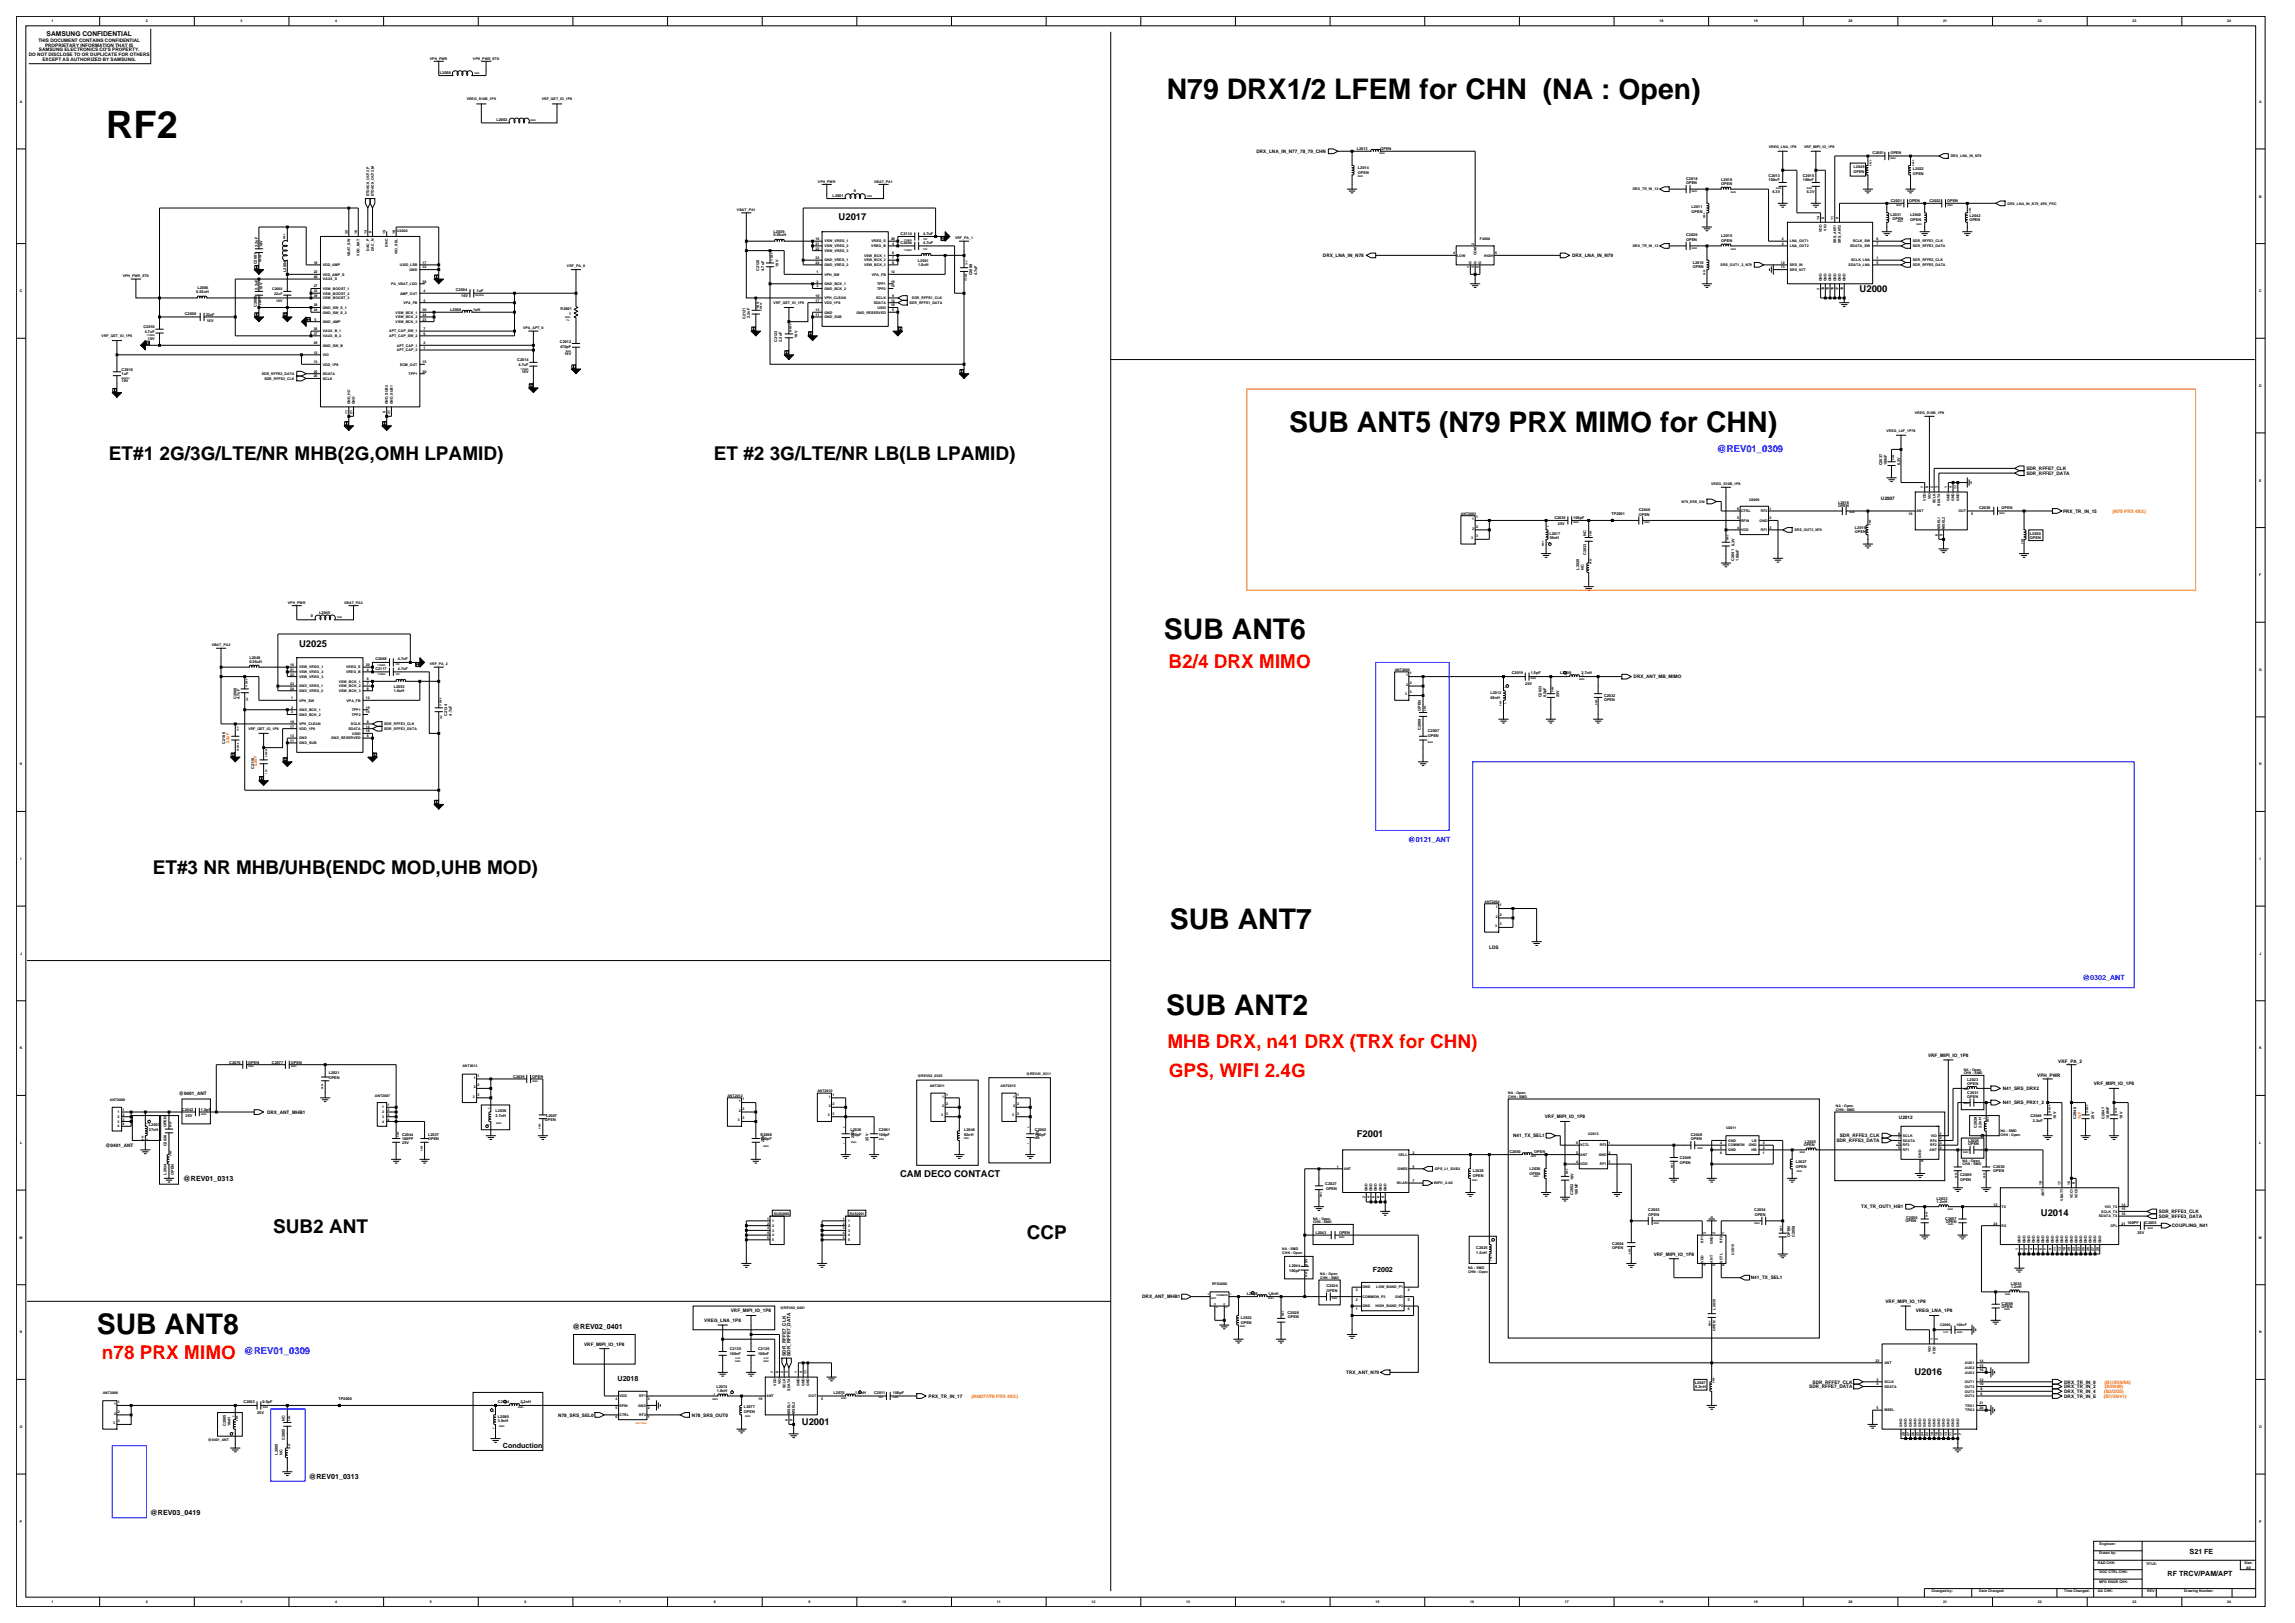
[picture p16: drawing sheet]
<svg xmlns="http://www.w3.org/2000/svg" width="420mm" height="297mm" viewBox="0 0 420 297" stroke-linecap="round" stroke-linejoin="round" font-family="sans-serif">
<defs><g id="words">
<text font-size="6.9" x="19.5" y="25.3">RF2</text>
<g font-size="5.2">
<text x="213.5" y="18.1">N79 DRX1/2 LFEM for CHN (NA : Open)</text>
<text x="235.9" y="79.1">SUB ANT5 (N79 PRX MIMO for CHN)</text>
<text x="213" y="117">SUB ANT6</text>
<text x="214.1" y="170.1">SUB ANT7</text>
<text x="213.4" y="185.6">SUB ANT2</text>
<text x="17.7" y="244.1">SUB ANT8</text>
</g>
<g font-size="3.5">
<text x="19.9" y="84.1">ET#1 2G/3G/LTE/NR MHB(2G,OMH LPAMID)</text>
<text x="130.6" y="84.1">ET #2 3G/LTE/NR LB(LB LPAMID)</text>
<text x="28" y="159.9">ET#3 NR MHB/UHB(ENDC MOD,UHB MOD)</text>
<text x="50" y="225.6">SUB2 ANT</text>
<text x="187.9" y="226.7">CCP</text>
</g>
<g font-size="3.5" fill="#f00">
<text x="213.8" y="122.3">B2/4 DRX MIMO</text>
<text x="213.6" y="191.7">MHB DRX, n41 DRX (TRX for CHN)</text>
<text x="213.9" y="197.2">GPS, WIFI 2.4G</text>
<text x="18.7" y="248.7">n78 PRX MIMO</text>
</g>
<g font-size="1.7">
<text x="153.5" y="40.2">U2017</text>
<text x="340.3" y="53.4">U2000</text>
<text x="54.8" y="118.4">U2025</text>
<text x="248.3" y="208">F2001</text>
<text x="164.7" y="215.4">CAM DECO CONTACT</text>
<text x="373.5" y="222.5">U2014</text>
<text x="350.3" y="251.5">U2016</text>
<text x="146.8" y="260.8">U2001</text>
</g>
<g font-size="1.7" fill="#00f">
<text x="314.2" y="82.6">@REV01_0309</text>
<text x="44.6" y="247.8">@REV01_0309</text>
</g>
<g font-size="1.3" fill="#00f">
<text x="257.7" y="154.2">@0121_ANT</text>
<text x="381.1" y="179.3">@0302_ANT</text>
</g>
<g font-size="1.3">
<text x="33.5" y="216.1">@REV01_0313</text>
<text x="251.2" y="232.8">F2002</text>
<text x="104.8" y="243.1">@REV02_0401</text>
<text x="113" y="252.7">U2018</text>
<text x="92" y="265">Conduction</text>
<text x="56.5" y="270.6">@REV01_0313</text>
<text x="27.5" y="277.1">@REV03_0419</text>
<text x="400.7" y="284.3">S21 FE</text>
<text x="396.7" y="288.4">RF TRCV/PAM/APT</text>
</g>
<text font-size="1.2" x="8.5" y="6.6">SAMSUNG CONFIDENTIAL</text>
<g font-size=".9">
<text x="5.3" y="10.2">DO NOT DISCLOSE TO OR DUPLICATE FOR OTHERS</text>
<text x="7" y="7.6">THIS DOCUMENT CONTAINS CONFIDENTIAL</text>
<text x="7.1" y="9.4">SAMSUNG ELECTRONICS CO'S PROPERTY.</text>
<text x="7.8" y="11.1">EXCEPT AS AUTHORIZED BY SAMSUNG.</text>
<text x="8.2" y="8.5">PROPRIETARY INFORMATION THAT IS</text>
<text x="229.9" y="28">DRX_LNA_IN_N77_78_79_CHN</text>
<text x="242.1" y="47">DRX_LNA_IN_N78</text>
<text x="287.7" y="47">DRX_LNA_IN_N79</text>
<text x="370.8" y="86">SDR_RFFE7_CLK</text>
<text x="370.8" y="86.9">SDR_RFFE7_DATA</text>
<text x="344.2" y="91.4">U2007</text>
<text x="377.6" y="93.8">PRX_TR_IN_15</text>
<text x="299" y="124.1">DRX_ANT_MB_MIMO</text>
<text x="272.6" y="173.6">LDS</text>
<text x="352.9" y="193.4">VRF_MIPI_IO_1P8</text>
<text x="372.8" y="197.1">VPH_PWR</text>
<text x="376.7" y="194.5">VRF_PA_2</text>
<text x="32.7" y="200.3">@0401_ANT</text>
<text x="48.9" y="203.8">DRX_ANT_MHB1</text>
<text x="366.5" y="202.1">N41_SRS_PRX1_2</text>
<text x="366.5" y="199.5">N41_SRS_DRX2</text>
<text x="383.2" y="198.6">VRF_MIPI_IO_1P8</text>
<text x="19.3" y="209.9">@0401_ANT</text>
<text x="276.9" y="208.1">N41_TX_SEL1</text>
<text x="282.7" y="204.7">VRF_MIPI_IO_1P8</text>
<text x="336.1" y="209">SDR_RFFE3_DATA</text>
<text x="336.7" y="208.1">SDR_RFFE3_CLK</text>
<text x="347.5" y="204.8">U2012</text>
<text x="340.6" y="221.1">TX_TR_OUT1_HB1</text>
<text x="395.1" y="222">SDR_RFFE3_CLK</text>
<text x="395.1" y="222.8">SDR_RFFE3_DATA</text>
<text x="397.5" y="224.6">COUPLING_N41</text>
<text x="302.6" y="229.8">VRF_MIPI_IO_1P8</text>
<text x="209" y="237.6">DRX_ANT_MHB1</text>
<text x="320.4" y="234.1">N41_TX_SEL1</text>
<text x="345.1" y="238.4">VRF_MIPI_IO_1P8</text>
<text x="128.9" y="241.9">VREG_LNA_1P8</text>
<text x="133.7" y="240.2">VRF_MIPI_IO_1P8</text>
<text x="350.6" y="240.2">VREG_LNA_1P8</text>
<text x="106.9" y="246.2">VRF_MIPI_IO_1P8</text>
<text x="143.8" y="248.1" transform="rotate(-90 143.8 248.1)">SDR_RFFE7_CLK</text>
<text x="144.7" y="248.1" transform="rotate(-90 144.7 248.1)">SDR_RFFE7_DATA</text>
<text x="246.4" y="251.4">TRX_ANT_N79</text>
<text x="169.9" y="255.8">PRX_TR_IN_17</text>
<text x="331.1" y="254">SDR_RFFE7_DATA</text>
<text x="331.7" y="253.2">SDR_RFFE7_CLK</text>
<text x="377.8" y="255.8">DRX_TR_IN_E</text>
<text x="377.8" y="254.9">DRX_TR_IN_4</text>
<text x="377.8" y="254">DRX_TR_IN_2</text>
<text x="377.8" y="253.2">DRX_TR_IN_0</text>
<text x="102.2" y="259.2">N78_SRS_SEL0</text>
<text x="126.6" y="259.2">N78_SRS_OUT0</text>
</g>
<g font-size=".9" fill="#ff7f00">
<text x="386.6" y="93.8">(N79 PRX 4RX)</text>
<text x="177.8" y="255.8">(N48/77/78 PRX 4RX)</text>
<text x="385" y="255.8">(B7/38/41)</text>
<text x="385.1" y="254.9">(B2/3/25)</text>
<text x="385.1" y="253.2">(B1/4/39/66)</text>
<text x="385.2" y="254">(B30/40)</text>
</g>
<g font-size=".7">
<text x="9.4" y="4.1">1</text>
<text x="26.7" y="4.1">2</text>
<text x="44" y="4.1">3</text>
<text x="61.4" y="4.1">4</text>
<text x="303.7" y="4.1">18</text>
<text x="321" y="4.1">19</text>
<text x="338.3" y="4.1">20</text>
<text x="355.6" y="4.1">21</text>
<text x="372.9" y="4.1">22</text>
<text x="390.3" y="4.1">23</text>
<text x="407.6" y="4.1">24</text>
<text x="78.7" y="10.9">VPH_PWR</text>
<text x="86.6" y="10.9">VPH_PWR_ET0</text>
<text x="80.5" y="13.6">L2000</text>
<text x="3.6" y="18.8">A</text>
<text x="85.4" y="18.4">VREG_S10B_1P8</text>
<text x="90.9" y="22.1">L2002</text>
<text x="99.1" y="18.4">VRF_QET_IO_1P8</text>
<text x="413.4" y="18.8">A</text>
<text x="248.3" y="27.5">L2013</text>
<text x="252.6" y="27.5">OPEN</text>
<text x="323.7" y="27">VREG_LNA_1P8</text>
<text x="330.2" y="27">VRF_MIPI_IO_1P8</text>
<text x="342.7" y="28.1">C2051</text>
<text x="346" y="28.1">OPEN</text>
<text x="357" y="28.8">DRX_LNA_IN_N79</text>
<text x="67.5" y="35.9" transform="rotate(-90 67.5 35.9)">ETDAC0_OUT2_P</text>
<text x="68.4" y="35.9" transform="rotate(-90 68.4 35.9)">ETDAC0_OUT2_M</text>
<text x="149.7" y="33.5">VPH_PWR</text>
<text x="156.3" y="35">0</text>
<text x="160" y="33.5">VBAT_PA1</text>
<text x="248.5" y="31.8">OPEN</text>
<text x="248.5" y="30.9">L2014</text>
<text x="298.8" y="34.8">DRX_TR_IN_12</text>
<text x="308.6" y="33.7">OPEN</text>
<text x="308.6" y="32.9">C2018</text>
<text x="315" y="33.1">L2010</text>
<text x="315" y="33.9">OPEN</text>
<text x="323.7" y="33.1">100nF</text>
<text x="323.7" y="32.4">C2013</text>
<text x="324.4" y="35.3">6.3V</text>
<text x="329.9" y="32.4">C2015</text>
<text x="329.9" y="33.1">100nF</text>
<text x="330.6" y="35.3">6.3V</text>
<text x="339.2" y="31.7">OPEN</text>
<text x="339.2" y="30.8">L2049</text>
<text x="350.1" y="31.2">L2022</text>
<text x="350.1" y="32">OPEN</text>
<text x="134.9" y="38.5">VBAT_PA1</text>
<text x="152.4" y="36.1">L2001</text>
<text x="309.6" y="38.1">L2011</text>
<text x="309.6" y="38.9">OPEN</text>
<text x="333" y="40.2" transform="rotate(-90 333 40.2)">14</text>
<text x="333.8" y="40" transform="rotate(-90 333.8 40)">8</text>
<text x="335.6" y="40.2" transform="rotate(-90 335.6 40.2)">11</text>
<text x="336.4" y="40" transform="rotate(-90 336.4 40)">9</text>
<text x="346" y="39.5">L2031</text>
<text x="346" y="37">C2021</text>
<text x="346.3" y="40.2">OPEN</text>
<text x="349.4" y="37">OPEN</text>
<text x="349.6" y="39.6">L2040</text>
<text x="349.6" y="40.4">OPEN</text>
<text x="353.1" y="37">C2022</text>
<text x="356.3" y="37">OPEN</text>
<text x="360.4" y="40.5">OPEN</text>
<text x="360.4" y="39.7">L2042</text>
<text x="367.4" y="37.4">DRX_LNA_IN_N79_4RX_FRC</text>
<text x="413.4" y="36.1">B</text>
<text x="47.2" y="45.2" transform="rotate(-90 47.2 45.2)">2.2uF</text>
<text x="48" y="45.2" transform="rotate(-90 48 45.2)">10V</text>
<text x="63.6" y="42.8" transform="rotate(-90 63.6 42.8)">35</text>
<text x="64.1" y="46.9" transform="rotate(-90 64.1 46.9)">VBAT_SW</text>
<text x="65.4" y="42.8" transform="rotate(-90 65.4 42.8)">16</text>
<text x="65.8" y="46.8" transform="rotate(-90 65.8 46.8)">VDD_BAT</text>
<text x="67.1" y="42.8" transform="rotate(-90 67.1 42.8)">14</text>
<text x="67.5" y="45.9" transform="rotate(-90 67.5 45.9)">DAC_P</text>
<text x="68" y="42.6" transform="rotate(-90 68 42.6)">8</text>
<text x="68.4" y="46" transform="rotate(-90 68.4 46)">DAC_N</text>
<text x="70.6" y="42.8" transform="rotate(-90 70.6 42.8)">19</text>
<text x="71" y="45.1" transform="rotate(-90 71 45.1)">DNC</text>
<text x="72.3" y="42.8" transform="rotate(-90 72.3 42.8)">18</text>
<text x="72.7" y="42.4">U2002</text>
<text x="72.7" y="46.5" transform="rotate(-90 72.7 46.5)">VIO_SEL</text>
<text x="141.6" y="42.6">L2039</text>
<text x="141.6" y="43.3">0.56uH</text>
<text x="149.2" y="44.8">21</text>
<text x="149.2" y="45.7">22</text>
<text x="149.2" y="47.4">23</text>
<text x="149.2" y="43.9">16</text>
<text x="150.9" y="45.2">VSW_VREG_2</text>
<text x="150.9" y="46.1">VSW_VREG_3</text>
<text x="150.9" y="47.8">GND_VREG_1</text>
<text x="150.9" y="44.4">VSW_VREG_1</text>
<text x="158.1" y="47">VSW_BCK_1</text>
<text x="158.1" y="47.8">VSW_BCK_2</text>
<text x="159.5" y="45.2">VREG_B</text>
<text x="159.5" y="44.4">VREG_S</text>
<text x="163.1" y="43.9">20</text>
<text x="163.2" y="44.8">4</text>
<text x="163.2" y="46.5">6</text>
<text x="163.2" y="47.4">7</text>
<text x="164.8" y="42.9">C2114</text>
<text x="164.8" y="44.6">C2094</text>
<text x="168" y="47.9">L2041</text>
<text x="169" y="42.9">4.7uF</text>
<text x="169" y="44.6">4.7uF</text>
<text x="174.8" y="43.7">VRF_PA_1</text>
<text x="265.9" y="46.6">4</text>
<text x="266.7" y="47">LOW</text>
<text x="269.8" y="44.8" transform="rotate(-90 269.8 44.8)">2</text>
<text x="270.2" y="46.7" transform="rotate(-90 270.2 46.7)">COM</text>
<text x="270.8" y="43.9">F2000</text>
<text x="271.6" y="47">HIGH</text>
<text x="273.6" y="46.6">6</text>
<text x="298.8" y="45.2">DRX_TR_IN_13</text>
<text x="308.6" y="43.3">C2020</text>
<text x="308.6" y="44.1">OPEN</text>
<text x="315" y="44.3">OPEN</text>
<text x="315" y="43.4">L2015</text>
<text x="326.1" y="43.9">2</text>
<text x="326.1" y="44.8">4</text>
<text x="327.6" y="44.4">LNA_OUT1</text>
<text x="327.6" y="45.2">LNA_OUT2</text>
<text x="333.4" y="42.5" transform="rotate(-90 333.4 42.5)">VDD</text>
<text x="334.3" y="42.2" transform="rotate(-90 334.3 42.2)">VIO</text>
<text x="336" y="44.5" transform="rotate(-90 336 44.5)">SRS_ANT1</text>
<text x="336.9" y="44.5" transform="rotate(-90 336.9 44.5)">SRS_ANT2</text>
<text x="338.6" y="45.2">SDATA_SW</text>
<text x="338.8" y="47.8">SCLK_LNA</text>
<text x="339.1" y="44.4">SCLK_SW</text>
<text x="343.4" y="47.4">1</text>
<text x="343.4" y="43.9">6</text>
<text x="343.4" y="44.8">7</text>
<text x="350.1" y="44.4">SDR_RFFE3_CLK</text>
<text x="350.1" y="45.2">SDR_RFFE3_DATA</text>
<text x="350.1" y="47.8">SDR_RFFE5_CLK</text>
<text x="3.6" y="53.5">C</text>
<text x="22.5" y="50.6">VPH_PWR_ET0</text>
<text x="35.9" y="53.7">0.56uH</text>
<text x="36.1" y="52.8">L2006</text>
<text x="47" y="48.4" transform="rotate(-90 47 48.4)">C2001</text>
<text x="47.2" y="53" transform="rotate(-90 47.2 53)">2.2uF</text>
<text x="48" y="53" transform="rotate(-90 48 53)">10V</text>
<text x="49.8" y="53.1">C2002</text>
<text x="50.2" y="53.9">22uF</text>
<text x="52.4" y="49.8" transform="rotate(-90 52.4 49.8)">L2004</text>
<text x="57.4" y="50.9">40</text>
<text x="57.4" y="52.6">27</text>
<text x="57.4" y="50">22</text>
<text x="57.4" y="48.3">10</text>
<text x="57.4" y="53.5">33</text>
<text x="59.1" y="51.3">VAUX_S</text>
<text x="59.1" y="53">VSW_BOOST_1</text>
<text x="59.1" y="50.4">VDD_AMP_S</text>
<text x="59.1" y="48.7">VDD_AMP</text>
<text x="59.1" y="53.9">VSW_BOOST_2</text>
<text x="71.6" y="52.2">PA_VBAT_LDO</text>
<text x="73.2" y="48.7">USID_LSB</text>
<text x="73.2" y="53.9">AMP_OUT</text>
<text x="74.9" y="49.6">GND</text>
<text x="77.3" y="51.7">38</text>
<text x="77.3" y="49.1">32</text>
<text x="77.3" y="48.3">17</text>
<text x="77.5" y="53.5">4</text>
<text x="83.4" y="53.3">C2004</text>
<text x="87.2" y="53.4">1uF</text>
<text x="103.8" y="48.9">VRF_PA_0</text>
<text x="139" y="49.5" transform="rotate(-90 139 49.5)">C2120</text>
<text x="139.8" y="49.5" transform="rotate(-90 139.8 49.5)">4.7uF</text>
<text x="142.5" y="48.8" transform="rotate(-90 142.5 48.8)">10V</text>
<text x="149.2" y="48.3">24</text>
<text x="149.4" y="52.6">3</text>
<text x="149.4" y="51.7">2</text>
<text x="149.4" y="50">1</text>
<text x="150.9" y="53">GND_BCK_2</text>
<text x="150.9" y="52.2">GND_BCK_1</text>
<text x="150.9" y="48.7">GND_VREG_2</text>
<text x="150.9" y="50.4">VPH_SW</text>
<text x="158.1" y="48.7">VSW_BCK_3</text>
<text x="159.6" y="50.4">VPA_FB</text>
<text x="160.5" y="52.2">TPP1</text>
<text x="160.5" y="53">TPP2</text>
<text x="163.1" y="51.7">19</text>
<text x="163.1" y="50">12</text>
<text x="163.1" y="52.6">15</text>
<text x="163.2" y="48.3">8</text>
<text x="168" y="48.7">1.0uH</text>
<text x="177.9" y="50.4" transform="rotate(-90 177.9 50.4)">C2098</text>
<text x="178.8" y="50.4" transform="rotate(-90 178.8 50.4)">4.7uF</text>
<text x="268.9" y="49" transform="rotate(-90 268.9 49)">1</text>
<text x="269.3" y="48.3" transform="rotate(-90 269.3 48.3)">G</text>
<text x="269.8" y="49" transform="rotate(-90 269.8 49)">3</text>
<text x="270.2" y="48.3" transform="rotate(-90 270.2 48.3)">G</text>
<text x="270.7" y="49" transform="rotate(-90 270.7 49)">5</text>
<text x="271.1" y="48.3" transform="rotate(-90 271.1 48.3)">G</text>
<text x="309.8" y="49.1">OPEN</text>
<text x="309.8" y="48.2">L2016</text>
<text x="314.9" y="48.7">SRS_OUT1_2_N79</text>
<text x="325.9" y="48.3">12</text>
<text x="325.9" y="49.1">13</text>
<text x="327.6" y="48.7">SRS_IN</text>
<text x="327.6" y="49.6">SRS_N77</text>
<text x="333" y="53" transform="rotate(-90 333 53)">3</text>
<text x="333.4" y="51.5" transform="rotate(-90 333.4 51.5)">GND</text>
<text x="333.8" y="53.2" transform="rotate(-90 333.8 53.2)">10</text>
<text x="334.3" y="51.5" transform="rotate(-90 334.3 51.5)">GND</text>
<text x="334.7" y="53.2" transform="rotate(-90 334.7 53.2)">15</text>
<text x="335.1" y="51.5" transform="rotate(-90 335.1 51.5)">GND</text>
<text x="335.6" y="53.2" transform="rotate(-90 335.6 53.2)">16</text>
<text x="336" y="51.5" transform="rotate(-90 336 51.5)">GND</text>
<text x="336.4" y="53.2" transform="rotate(-90 336.4 53.2)">17</text>
<text x="336.9" y="51.5" transform="rotate(-90 336.9 51.5)">GND</text>
<text x="337.3" y="53.2" transform="rotate(-90 337.3 53.2)">18</text>
<text x="337.7" y="51.5" transform="rotate(-90 337.7 51.5)">GND</text>
<text x="338.3" y="48.7">SDATA_LNA</text>
<text x="343.4" y="48.3">5</text>
<text x="350.1" y="48.7">SDR_RFFE5_DATA</text>
<text x="413.4" y="53.5">C</text>
<text x="33.8" y="57.6">C2008</text>
<text x="37.6" y="57.8">22uF</text>
<text x="37.9" y="58.9">16V</text>
<text x="47" y="56.2" transform="rotate(-90 47 56.2)">C2006</text>
<text x="50.6" y="55.2">16V</text>
<text x="57.4" y="54.3">39</text>
<text x="57.4" y="56.1">28</text>
<text x="57.4" y="56.9">34</text>
<text x="57.6" y="58.7">5</text>
<text x="59.1" y="54.8">VSW_BOOST_3</text>
<text x="59.1" y="59.1">GND_AMP</text>
<text x="59.1" y="56.5">GND_SW_S_1</text>
<text x="59.1" y="57.4">GND_SW_S_2</text>
<text x="72.4" y="59.1">VSW_BCK_3</text>
<text x="72.4" y="58.2">VSW_BCK_2</text>
<text x="72.4" y="57.4">VSW_BCK_1</text>
<text x="73.8" y="55.6">VPA_FB</text>
<text x="77.3" y="58.7">23</text>
<text x="77.3" y="57.8">24</text>
<text x="77.3" y="56.9">30</text>
<text x="77.5" y="55.2">3</text>
<text x="82.4" y="56.9">L2008</text>
<text x="84.4" y="54.3">16V</text>
<text x="86.6" y="56.9">1uH</text>
<text x="102.6" y="56.8">R2001</text>
<text x="104.2" y="57.6">1</text>
<text x="136.4" y="58.3" transform="rotate(-90 136.4 58.3)">C2121</text>
<text x="137.2" y="58.2" transform="rotate(-90 137.2 58.2)">2.2uF</text>
<text x="139" y="56.5" transform="rotate(-90 139 56.5)">10V</text>
<text x="141.6" y="55.6">VRF_QET_IO_1P8</text>
<text x="149.2" y="55.2">17</text>
<text x="149.2" y="54.3">10</text>
<text x="149.2" y="57.8">11</text>
<text x="149.2" y="56.9">13</text>
<text x="150.9" y="54.8">VPH_CLEAN</text>
<text x="150.9" y="58.2">GND_SUB</text>
<text x="150.9" y="57.4">GND</text>
<text x="150.9" y="55.6">VDD_1P8</text>
<text x="156.7" y="57.4">GND_RESERVED</text>
<text x="159.9" y="55.6">SDATA</text>
<text x="160.4" y="54.8">SCLK</text>
<text x="160.6" y="56.5">USID</text>
<text x="163.1" y="56.1">18</text>
<text x="163.1" y="55.2">14</text>
<text x="163.2" y="56.9">5</text>
<text x="163.2" y="54.3">9</text>
<text x="166.5" y="55.6">SDR_RFFE1_DATA</text>
<text x="166.9" y="54.8">SDR_RFFE1_CLK</text>
<text x="18.6" y="61.7">VRF_QET_IO_1P8</text>
<text x="26.2" y="60">C2010</text>
<text x="26.5" y="60.9">4.7uF</text>
<text x="27.1" y="62.2">10V</text>
<text x="57.4" y="60.4">36</text>
<text x="57.4" y="61.3">37</text>
<text x="57.4" y="63">29</text>
<text x="57.4" y="64.7">12</text>
<text x="59.1" y="60.8">VAUX_B_1</text>
<text x="59.1" y="61.7">VAUX_B_2</text>
<text x="59.1" y="63.4">GND_SW_B</text>
<text x="59.1" y="65.2">VIO</text>
<text x="71.2" y="61.7">APT_CAP_SW_2</text>
<text x="71.2" y="60.8">APT_CAP_SW_1</text>
<text x="72.6" y="63.4">APT_CAP_1</text>
<text x="72.6" y="64.3">APT_CAP_2</text>
<text x="77.5" y="61.3">6</text>
<text x="77.5" y="60.4">7</text>
<text x="77.5" y="63">2</text>
<text x="77.5" y="63.9">1</text>
<text x="95.7" y="60.2">VPA_APT_0</text>
<text x="102.5" y="62.8">C2012</text>
<text x="102.5" y="63.7">470pF</text>
<text x="103.3" y="65">16V</text>
<text x="142.2" y="62.5" transform="rotate(-90 142.2 62.5)">C2123</text>
<text x="143.1" y="62.5" transform="rotate(-90 143.1 62.5)">2.2uF</text>
<text x="145.9" y="61.8" transform="rotate(-90 145.9 61.8)">10V</text>
<text x="22.3" y="67.8">C2016</text>
<text x="22.3" y="68.7">1uF</text>
<text x="22.3" y="70">10V</text>
<text x="47.9" y="68.6">SDR_RFFE2_DATA</text>
<text x="48.4" y="69.5">SDR_RFFE2_CLK</text>
<text x="57.4" y="68.2">25</text>
<text x="57.4" y="69">26</text>
<text x="57.4" y="66.5">13</text>
<text x="59.1" y="68.6">SDATA</text>
<text x="59.1" y="69.5">SCLK</text>
<text x="59.1" y="66.9">VDD_1P8</text>
<text x="73.2" y="66.9">ECM_OUT</text>
<text x="74.8" y="68.6">TPP1</text>
<text x="77.3" y="68.2">20</text>
<text x="77.3" y="66.5">15</text>
<text x="94.7" y="66.1">C2014</text>
<text x="94.9" y="66.9">4.7uF</text>
<text x="95.5" y="68.2">10V</text>
<text x="413.4" y="70.8">D</text>
<text x="63.6" y="75.7" transform="rotate(-90 63.6 75.7)">11</text>
<text x="64.1" y="74" transform="rotate(-90 64.1 74)">GND_HC</text>
<text x="64.5" y="75.7" transform="rotate(-90 64.5 75.7)">21</text>
<text x="64.9" y="74" transform="rotate(-90 64.9 74)">GND</text>
<text x="70.6" y="75.5" transform="rotate(-90 70.6 75.5)">9</text>
<text x="71" y="74" transform="rotate(-90 71 74)">GND_SUB2</text>
<text x="71.4" y="75.7" transform="rotate(-90 71.4 75.7)">31</text>
<text x="71.9" y="74" transform="rotate(-90 71.9 74)">GND_SUB1</text>
<text x="350.4" y="75.8">VREG_S10B_1P8</text>
<text x="345.3" y="79">VREG_L4F_1P78</text>
<text x="313.2" y="88.7">VREG_S10B_1P8</text>
<text x="344.4" y="85.2" transform="rotate(-90 344.4 85.2)">C2037</text>
<text x="345.3" y="85.2" transform="rotate(-90 345.3 85.2)">100nF</text>
<text x="347.7" y="85.2" transform="rotate(-90 347.7 85.2)">6.3V</text>
<text x="352" y="89.3" transform="rotate(-90 352 89.3)">7</text>
<text x="352.9" y="89.3" transform="rotate(-90 352.9 89.3)">8</text>
<text x="353.8" y="89.3" transform="rotate(-90 353.8 89.3)">2</text>
<text x="354.6" y="89.3" transform="rotate(-90 354.6 89.3)">3</text>
<text x="356.4" y="89.3" transform="rotate(-90 356.4 89.3)">1</text>
<text x="357.2" y="89.3" transform="rotate(-90 357.2 89.3)">4</text>
<text x="358.1" y="89.5" transform="rotate(-90 358.1 89.5)">11</text>
<text x="413.4" y="88.1">E</text>
<text x="267.4" y="94.2">ANT2003</text>
<text x="269.4" y="95.2">1</text>
<text x="270.1" y="94.8">1</text>
<text x="284.5" y="95">C2035</text>
<text x="287.9" y="95">100pF</text>
<text x="294.9" y="94.3">TP2001</text>
<text x="299.9" y="93.5">C2040</text>
<text x="299.9" y="94.4">OPEN</text>
<text x="307.7" y="92">N79_SRS_ON</text>
<text x="317.9" y="93.3">6</text>
<text x="317.9" y="95.1">5</text>
<text x="318.6" y="95.5">RFIN</text>
<text x="318.6" y="93.7">CTRL</text>
<text x="320.1" y="91.6">U2009</text>
<text x="322" y="95.5">GND</text>
<text x="322.2" y="93.7">RF2</text>
<text x="323.8" y="95.1">2</text>
<text x="323.8" y="93.3">1</text>
<text x="336.4" y="92.2">L2018</text>
<text x="336.4" y="92.9">OPEN</text>
<text x="349.3" y="94.2">10</text>
<text x="350.7" y="93.7">ANT</text>
<text x="352.5" y="91.6" transform="rotate(-90 352.5 91.6)">VDD</text>
<text x="353.3" y="91.4" transform="rotate(-90 353.3 91.4)">VIO</text>
<text x="354.2" y="92" transform="rotate(-90 354.2 92)">SCLK</text>
<text x="355.1" y="92.5" transform="rotate(-90 355.1 92.5)">SDATA</text>
<text x="356.8" y="91.7" transform="rotate(-90 356.8 91.7)">GND</text>
<text x="357.7" y="91.7" transform="rotate(-90 357.7 91.7)">GND</text>
<text x="358.4" y="93.7">OUT</text>
<text x="358.5" y="91.7" transform="rotate(-90 358.5 91.7)">GND</text>
<text x="360.7" y="94.2">5</text>
<text x="362.2" y="93.1">C2038</text>
<text x="366.3" y="93.1">OPEN</text>
<text x="269.3" y="98.6">3</text>
<text x="269.4" y="96.9">2</text>
<text x="270.1" y="98.3">3</text>
<text x="270.1" y="96.6">2</text>
<text x="283.5" y="97.8">L2017</text>
<text x="283.6" y="98.7">56nH</text>
<text x="285.1" y="96.1">25V</text>
<text x="290.3" y="101.5" transform="rotate(-90 290.3 101.5)">C2033</text>
<text x="290.3" y="98.1" transform="rotate(-90 290.3 98.1)">NC</text>
<text x="317.4" y="99.9" transform="rotate(-90 317.4 99.9)">6.3V</text>
<text x="317.9" y="96.8">4</text>
<text x="318.6" y="97.2">VDD</text>
<text x="322.2" y="97.2">RF1</text>
<text x="323.8" y="96.8">3</text>
<text x="328.4" y="97.2">SRS_OUT3_N79</text>
<text x="339.5" y="96.8">L2019</text>
<text x="339.5" y="97.5">OPEN</text>
<text x="354.6" y="98" transform="rotate(-90 354.6 98)">6</text>
<text x="355.1" y="96.7" transform="rotate(-90 355.1 96.7)">MSEL1</text>
<text x="355.5" y="98" transform="rotate(-90 355.5 98)">9</text>
<text x="355.9" y="96.7" transform="rotate(-90 355.9 96.7)">MSEL2</text>
<text x="371.5" y="97.8">L2050</text>
<text x="371.5" y="98.7">OPEN</text>
<text x="289" y="104.2" transform="rotate(-90 289 104.2)">L2020</text>
<text x="289.9" y="104.2" transform="rotate(-90 289.9 104.2)">NC</text>
<text x="317.4" y="102.6" transform="rotate(-90 317.4 102.6)">C2041</text>
<text x="318.2" y="102.6" transform="rotate(-90 318.2 102.6)">100nF</text>
<text x="413.5" y="105.4">F</text>
<text x="52.7" y="110.5">VPH_PWR</text>
<text x="56.9" y="112.9">0</text>
<text x="58.4" y="112.3">L2045</text>
<text x="63" y="110.5">VBAT_PA2</text>
<text x="38.7" y="118.2">VBAT_PA2</text>
<text x="45.6" y="120.5">L2048</text>
<text x="45.6" y="121.4">0.56uH</text>
<text x="53.1" y="122.8">21</text>
<text x="53.1" y="123.6">22</text>
<text x="53.1" y="125.3">23</text>
<text x="53.1" y="121.9">16</text>
<text x="54.8" y="123.2">VSW_VREG_2</text>
<text x="54.8" y="124">VSW_VREG_3</text>
<text x="54.8" y="125.8">GND_VREG_1</text>
<text x="54.8" y="122.3">VSW_VREG_1</text>
<text x="62" y="124.9">VSW_BCK_1</text>
<text x="62" y="125.8">VSW_BCK_2</text>
<text x="63.3" y="123.2">VREG_B</text>
<text x="63.4" y="122.3">VREG_S</text>
<text x="66.9" y="121.9">20</text>
<text x="67.1" y="122.8">4</text>
<text x="67.1" y="124.5">6</text>
<text x="67.1" y="125.3">7</text>
<text x="68.7" y="122.6">C2117</text>
<text x="68.7" y="120.9">C2068</text>
<text x="72.1" y="125.8">L2053</text>
<text x="72.8" y="122.6">4.7uF</text>
<text x="72.8" y="120.9">4.7uF</text>
<text x="78.6" y="121.7">VRF_PA_2</text>
<text x="255.2" y="122.7">ANT2000</text>
<text x="257.3" y="123.8">1</text>
<text x="257.3" y="125.5">2</text>
<text x="258" y="123.4">1</text>
<text x="258" y="125.1">2</text>
<text x="276.7" y="123.4">C2019</text>
<text x="279.1" y="125.4">25V</text>
<text x="280.1" y="123.4">1.5pF</text>
<text x="285.5" y="123.4">L2009</text>
<text x="289.4" y="123.4">2.7nH</text>
<text x="413.4" y="122.8">G</text>
<text x="43.3" y="127.9" transform="rotate(-90 43.3 127.9)">C2000</text>
<text x="43.9" y="127.9" transform="rotate(-90 43.9 127.9)">4.7uF</text>
<text x="53.1" y="126.2">24</text>
<text x="53.3" y="130.5">3</text>
<text x="53.3" y="129.7">2</text>
<text x="53.3" y="127.9">1</text>
<text x="54.8" y="131">GND_BCK_2</text>
<text x="54.8" y="130.1">GND_BCK_1</text>
<text x="54.8" y="126.6">GND_VREG_2</text>
<text x="54.8" y="128.4">VPH_SW</text>
<text x="62" y="126.6">VSW_BCK_3</text>
<text x="63.4" y="128.4">VPA_FB</text>
<text x="64.4" y="131">TPP2</text>
<text x="64.4" y="130.1">TPP1</text>
<text x="66.9" y="127.9">12</text>
<text x="66.9" y="130.5">15</text>
<text x="66.9" y="129.7">19</text>
<text x="67.1" y="126.2">8</text>
<text x="72.1" y="126.6">1.0uH</text>
<text x="81.8" y="131" transform="rotate(-90 81.8 131)">C2124</text>
<text x="82.7" y="131" transform="rotate(-90 82.7 131)">4.7uF</text>
<text x="257.1" y="127.2">3</text>
<text x="258" y="126.9">3</text>
<text x="260" y="130.1" transform="rotate(-90 260 130.1)">OPEN</text>
<text x="272.8" y="127.1">L2012</text>
<text x="272.8" y="127.9">68nH</text>
<text x="282.1" y="127.6" transform="rotate(-90 282.1 127.6)">C2023</text>
<text x="282.9" y="127.6" transform="rotate(-90 282.9 127.6)">0.5pF</text>
<text x="285.4" y="127.6" transform="rotate(-90 285.4 127.6)">25V</text>
<text x="293.5" y="128.4">OPEN</text>
<text x="293.5" y="127.5">C2032</text>
<text x="41.2" y="136.1" transform="rotate(-90 41.2 136.1)">C2106</text>
<text x="45.4" y="133.6">VRF_QET_IO_1P8</text>
<text x="53.1" y="132.3">10</text>
<text x="53.1" y="135.7">11</text>
<text x="53.1" y="134.9">13</text>
<text x="53.1" y="133.1">17</text>
<text x="54.8" y="132.7">VPH_CLEAN</text>
<text x="54.8" y="136.2">GND_SUB</text>
<text x="54.8" y="135.3">GND</text>
<text x="54.8" y="133.6">VDD_1P8</text>
<text x="60.6" y="135.3">GND_RESERVED</text>
<text x="63.8" y="133.6">SDATA</text>
<text x="64.2" y="132.7">SCLK</text>
<text x="64.4" y="134.4">USID</text>
<text x="66.9" y="133.1">14</text>
<text x="66.9" y="134">18</text>
<text x="67.1" y="134.9">5</text>
<text x="67.1" y="132.3">9</text>
<text x="70.3" y="132.7">SDR_RFFE3_CLK</text>
<text x="70.3" y="133.6">SDR_RFFE3_DATA</text>
<text x="260" y="133.6" transform="rotate(-90 260 133.6)">C2069</text>
<text x="261.3" y="134">C2007</text>
<text x="261.3" y="134.8">OPEN</text>
<text x="3.6" y="140.1">H</text>
<text x="46.5" y="140.7" transform="rotate(-90 46.5 140.7)">C2110</text>
<text x="413.4" y="140.1">H</text>
<text x="3.8" y="157.4">I</text>
<text x="413.6" y="157.4">I</text>
<text x="271.7" y="165.2">ANT2004</text>
<text x="273.8" y="166.2">1</text>
<text x="273.8" y="167.9">2</text>
<text x="274.5" y="165.9">1</text>
<text x="274.5" y="167.6">2</text>
<text x="273.6" y="169.7">3</text>
<text x="274.5" y="169.3">3</text>
<text x="3.7" y="174.7">J</text>
<text x="413.5" y="174.7">J</text>
<text x="3.6" y="192">K</text>
<text x="42" y="194.6">C2076</text>
<text x="45.4" y="194.6">OPEN</text>
<text x="49.8" y="194.6">C2077</text>
<text x="53.2" y="194.6">OPEN</text>
<text x="60.1" y="197.4">OPEN</text>
<text x="60.1" y="196.6">L2021</text>
<text x="84.6" y="195.3">ANT2013</text>
<text x="86.7" y="197.4">1</text>
<text x="87.4" y="197">1</text>
<text x="93.9" y="197.2">C2039</text>
<text x="97.4" y="197.2">OPEN</text>
<text x="167.9" y="197">@REV02_0325</text>
<text x="187.8" y="196.8">@REV01_0311</text>
<text x="359.4" y="196.6">CHN : SMD</text>
<text x="359.4" y="195.9">NA : Open</text>
<text x="360" y="197.9">L2023</text>
<text x="413.4" y="192">K</text>
<text x="20.1" y="201.5">ANT2008</text>
<text x="21.5" y="203.7">1</text>
<text x="22.4" y="203.3">1</text>
<text x="33.3" y="203.3">C2042</text>
<text x="36.8" y="203.3">1.5pF</text>
<text x="68.6" y="200.7">ANT2007</text>
<text x="70" y="202.8">1</text>
<text x="70" y="203.7">2</text>
<text x="70.9" y="202.4">1</text>
<text x="70.9" y="203.3">2</text>
<text x="86.5" y="200.8">3</text>
<text x="86.7" y="199.1">2</text>
<text x="87.4" y="200.5">3</text>
<text x="87.4" y="198.8">2</text>
<text x="90.7" y="203.5">L2038</text>
<text x="133.1" y="200.7">ANT2012</text>
<text x="135.2" y="203.4">2</text>
<text x="135.2" y="201.7">1</text>
<text x="135.9" y="203.1">2</text>
<text x="135.9" y="201.4">1</text>
<text x="149.6" y="199.8">ANT2010</text>
<text x="151.7" y="200.8">1</text>
<text x="151.7" y="202.6">2</text>
<text x="152.3" y="204">3</text>
<text x="152.3" y="200.5">1</text>
<text x="152.3" y="202.2">2</text>
<text x="170.1" y="198.9">ANT2011</text>
<text x="172.4" y="202.6">2</text>
<text x="172.4" y="200.8">1</text>
<text x="173.1" y="202.2">2</text>
<text x="173.1" y="204">3</text>
<text x="173.1" y="200.5">1</text>
<text x="183.1" y="198.9">ANT2015</text>
<text x="185.4" y="200.8">1</text>
<text x="185.4" y="202.6">2</text>
<text x="186.1" y="204">3</text>
<text x="186.1" y="200.5">1</text>
<text x="186.1" y="202.2">2</text>
<text x="276" y="200.9">CHN : SMD</text>
<text x="276" y="200.2">NA : Open</text>
<text x="336" y="202.6">NA : Open</text>
<text x="336" y="203.3">CHN : SMD</text>
<text x="360" y="198.5">OPEN</text>
<text x="360" y="200.2">C2031</text>
<text x="360" y="200.9">OPEN</text>
<text x="3.7" y="209.3">L</text>
<text x="21.5" y="204.6">2</text>
<text x="21.5" y="205.4">3</text>
<text x="21.5" y="206.3">4</text>
<text x="22.4" y="204.2">2</text>
<text x="22.4" y="205.1">3</text>
<text x="22.4" y="205.9">4</text>
<text x="27.3" y="206.1">L2003</text>
<text x="27.3" y="207">27nH</text>
<text x="30.5" y="209.8" transform="rotate(-90 30.5 209.8)">C2026</text>
<text x="30.5" y="206.3" transform="rotate(-90 30.5 206.3)">OPEN</text>
<text x="34" y="204.3">25V</text>
<text x="70" y="204.6">3</text>
<text x="70" y="205.4">4</text>
<text x="70.9" y="204.2">3</text>
<text x="70.9" y="205.1">4</text>
<text x="73.6" y="207.8">C2044</text>
<text x="73.6" y="208.7">100PF</text>
<text x="73.6" y="209.4">25V</text>
<text x="78.4" y="208.7">OPEN</text>
<text x="78.4" y="207.8">L2037</text>
<text x="90.7" y="204.3">2.7nH</text>
<text x="99.7" y="205.2">OPEN</text>
<text x="99.9" y="204.3">L2007</text>
<text x="135" y="205.2">3</text>
<text x="135.9" y="204.8">3</text>
<text x="139.2" y="207.8">R2000</text>
<text x="139.2" y="208.7">100pF</text>
<text x="139.9" y="209" transform="rotate(-90 139.9 209)">25V</text>
<text x="151.5" y="204.3">3</text>
<text x="155.6" y="207.8">100pF</text>
<text x="155.6" y="207">L2036</text>
<text x="156.3" y="208.2" transform="rotate(-90 156.3 208.2)">25V</text>
<text x="158.9" y="208.7" transform="rotate(-90 158.9 208.7)">25V</text>
<text x="160.8" y="207.9">100pF</text>
<text x="160.8" y="207">C2061</text>
<text x="172.3" y="204.3">3</text>
<text x="176.4" y="207">L2046</text>
<text x="176.4" y="207.8">82nH</text>
<text x="185.3" y="204.3">3</text>
<text x="189.4" y="207">C2062</text>
<text x="189.4" y="207.8">100pF</text>
<text x="190.1" y="208.2" transform="rotate(-90 190.1 208.2)">25V</text>
<text x="288.5" y="209.4">6</text>
<text x="289.2" y="209.8">VCTL</text>
<text x="290.6" y="207.6">U2013</text>
<text x="292.8" y="209.8">RF2</text>
<text x="294.4" y="209.4">1</text>
<text x="309.4" y="208.7">OPEN</text>
<text x="309.4" y="207.8">C2048</text>
<text x="314.8" y="209.3">4</text>
<text x="315.9" y="206.5">U2011</text>
<text x="316.3" y="209.8">COMMON</text>
<text x="316.3" y="208.9">GND</text>
<text x="320" y="209.8">GND</text>
<text x="320.6" y="208.9">LB</text>
<text x="322.6" y="209.3">3</text>
<text x="330.1" y="209.8">OPEN</text>
<text x="330.3" y="209.1">L2025</text>
<text x="347.4" y="209.4">6</text>
<text x="347.4" y="208.5">7</text>
<text x="347.4" y="207.6">8</text>
<text x="348.2" y="209.8">RF3</text>
<text x="348.2" y="208.9">SDATA</text>
<text x="348.2" y="208.1">SCLK</text>
<text x="353.2" y="208.9">RF4</text>
<text x="353.2" y="209.8">RF2</text>
<text x="353.3" y="208.1">VIO</text>
<text x="355" y="207.6">1</text>
<text x="355" y="208.5">2</text>
<text x="355" y="209.4">3</text>
<text x="360.2" y="208.9">L2026</text>
<text x="360.2" y="209.5">OPEN</text>
<text x="361.8" y="206.4" transform="rotate(-90 361.8 206.4)">C2029</text>
<text x="362.6" y="206.4" transform="rotate(-90 362.6 206.4)">2.2nH</text>
<text x="366.1" y="207.8">CHN : Open</text>
<text x="366.1" y="207.2">NA : SMD</text>
<text x="371.6" y="204.4">C2045</text>
<text x="372" y="205.3">2.2uF</text>
<text x="376.3" y="204.7" transform="rotate(-90 376.3 204.7)">10V</text>
<text x="379.9" y="204.7" transform="rotate(-90 379.9 204.7)">C2046</text>
<text x="383.2" y="204.7" transform="rotate(-90 383.2 204.7)">25V</text>
<text x="385.1" y="204.7" transform="rotate(-90 385.1 204.7)">C2047</text>
<text x="386" y="204.7" transform="rotate(-90 386 204.7)">100NF</text>
<text x="388.4" y="204.7" transform="rotate(-90 388.4 204.7)">10V</text>
<text x="413.5" y="209.3">L</text>
<text x="30.5" y="215" transform="rotate(-90 30.5 215)">L2024</text>
<text x="31.8" y="215" transform="rotate(-90 31.8 215)">OPEN</text>
<text x="244.7" y="213.7">1</text>
<text x="245.9" y="214.1">ANT</text>
<text x="255.8" y="214.1">GNSS</text>
<text x="255.9" y="211.5">CELL</text>
<text x="258.5" y="211.1">3</text>
<text x="258.5" y="213.7">5</text>
<text x="262.6" y="214.1">GPS_L1_SUB2</text>
<text x="269.5" y="215.4">OPEN</text>
<text x="269.5" y="214.5">L2029</text>
<text x="276.2" y="211.1">C2050</text>
<text x="279.9" y="214.1">L2030</text>
<text x="279.9" y="215">OPEN</text>
<text x="280.8" y="211.1">OPEN</text>
<text x="288" y="216" transform="rotate(-90 288 216)">10V</text>
<text x="288.5" y="212.8">4</text>
<text x="288.5" y="211.1">5</text>
<text x="289.2" y="213.2">VDD</text>
<text x="289.2" y="211.5">ANT</text>
<text x="292.6" y="211.5">GND</text>
<text x="292.8" y="213.2">RF1</text>
<text x="294.4" y="211.1">2</text>
<text x="294.4" y="212.8">3</text>
<text x="307.4" y="213">OPEN</text>
<text x="307.4" y="212.1">C2049</text>
<text x="314.8" y="210.2">5</text>
<text x="314.8" y="211.1">6</text>
<text x="316.3" y="210.6">GND</text>
<text x="320.5" y="210.6">HB</text>
<text x="322.6" y="211.1">1</text>
<text x="322.6" y="210.2">2</text>
<text x="328.6" y="212.9">L2027</text>
<text x="328.6" y="213.7">OPEN</text>
<text x="347.4" y="210.2">5</text>
<text x="348.2" y="210.6">RF1</text>
<text x="351.6" y="211.8" transform="rotate(-90 351.6 211.8)">GND</text>
<text x="352" y="212.7" transform="rotate(-90 352 212.7)">9</text>
<text x="353.1" y="210.6">ANT</text>
<text x="355" y="210.2">4</text>
<text x="358.7" y="215.2">C2009</text>
<text x="359.2" y="213.2">CHN : SMD</text>
<text x="359.2" y="212.6">NA : Open</text>
<text x="364.8" y="213.7">C2030</text>
<text x="364.8" y="214.5">OPEN</text>
<text x="242.5" y="216.9">C2027</text>
<text x="242.7" y="217.8">OPEN</text>
<text x="249.8" y="219.3" transform="rotate(-90 249.8 219.3)">2</text>
<text x="250.3" y="218" transform="rotate(-90 250.3 218)">GND</text>
<text x="250.7" y="219.3" transform="rotate(-90 250.7 219.3)">4</text>
<text x="251.1" y="218" transform="rotate(-90 251.1 218)">GND</text>
<text x="251.6" y="219.3" transform="rotate(-90 251.6 219.3)">6</text>
<text x="252" y="218" transform="rotate(-90 252 218)">GND</text>
<text x="252.4" y="219.3" transform="rotate(-90 252.4 219.3)">8</text>
<text x="252.9" y="218" transform="rotate(-90 252.9 218)">GND</text>
<text x="253.3" y="219.3" transform="rotate(-90 253.3 219.3)">9</text>
<text x="253.7" y="218" transform="rotate(-90 253.7 218)">GND</text>
<text x="255.7" y="216.7">WLAN</text>
<text x="258.5" y="216.3">7</text>
<text x="262.4" y="216.7">WIFI1_2.4G</text>
<text x="287.9" y="218.6" transform="rotate(-90 287.9 218.6)">C2052</text>
<text x="288.8" y="218.6" transform="rotate(-90 288.8 218.6)">100NF</text>
<text x="301.6" y="221.7">C2053</text>
<text x="321" y="221.7">C2054</text>
<text x="354.4" y="219.5">L2033</text>
<text x="354.4" y="220.2">1.2nH</text>
<text x="358.7" y="216">OPEN</text>
<text x="364.9" y="220.6">12</text>
<text x="366.3" y="221">TX</text>
<text x="373.7" y="216.8" transform="rotate(-90 373.7 216.8)">19</text>
<text x="374.1" y="218.9" transform="rotate(-90 374.1 218.9)">ANT</text>
<text x="377.1" y="216.8" transform="rotate(-90 377.1 216.8)">17</text>
<text x="377.6" y="219.7" transform="rotate(-90 377.6 219.7)">VBATT</text>
<text x="378.9" y="216.8" transform="rotate(-90 378.9 216.8)">10</text>
<text x="379.3" y="219.3" transform="rotate(-90 379.3 219.3)">VCC1</text>
<text x="379.7" y="216.7" transform="rotate(-90 379.7 216.7)">8</text>
<text x="380.2" y="219.3" transform="rotate(-90 380.2 219.3)">VCC2</text>
<text x="384.6" y="221.9">SCLK_TX</text>
<text x="385.2" y="221">VIO_TX</text>
<text x="388.2" y="220.6">14</text>
<text x="388.2" y="221.5">15</text>
<text x="3.6" y="226.7">M</text>
<text x="140.4" y="224.1">2</text>
<text x="140.4" y="225">3</text>
<text x="140.4" y="225.8">4</text>
<text x="140.4" y="226.7">5</text>
<text x="140.4" y="223.2">1</text>
<text x="141.3" y="225.4">3</text>
<text x="141.3" y="226.2">4</text>
<text x="141.3" y="227.1">5</text>
<text x="141.3" y="223.6">1</text>
<text x="141.3" y="224.5">2</text>
<text x="141.6" y="222.4">SUS2000</text>
<text x="154.3" y="223.2">1</text>
<text x="154.3" y="224.1">2</text>
<text x="154.3" y="225">3</text>
<text x="154.3" y="225.8">4</text>
<text x="154.3" y="226.7">5</text>
<text x="155.2" y="223.6">1</text>
<text x="155.2" y="224.5">2</text>
<text x="155.2" y="225.4">3</text>
<text x="155.2" y="226.2">4</text>
<text x="155.2" y="227.1">5</text>
<text x="155.5" y="222.4">SUS2001</text>
<text x="240.3" y="223.8">CHN : SMD</text>
<text x="240.3" y="223.2">NA : Open</text>
<text x="240.7" y="225.8">L2043</text>
<text x="245.1" y="225.8">OPEN</text>
<text x="295.1" y="227.7">C2064</text>
<text x="301.6" y="222.5">OPEN</text>
<text x="311.8" y="227.4" transform="rotate(-90 311.8 227.4)">RF1</text>
<text x="312.2" y="225.8" transform="rotate(-90 312.2 225.8)">3</text>
<text x="313.5" y="227.6" transform="rotate(-90 313.5 227.6)">GND</text>
<text x="313.9" y="225.8" transform="rotate(-90 313.9 225.8)">2</text>
<text x="315.2" y="227.4" transform="rotate(-90 315.2 227.4)">RF2</text>
<text x="315.6" y="225.8" transform="rotate(-90 315.6 225.8)">1</text>
<text x="321.1" y="222.5">OPEN</text>
<text x="327.6" y="226.3" transform="rotate(-90 327.6 226.3)">OPEN</text>
<text x="328.5" y="226.3" transform="rotate(-90 328.5 226.3)">C2058</text>
<text x="348.7" y="223.7">OPEN</text>
<text x="348.8" y="223">C2056</text>
<text x="356" y="223.2">C2057</text>
<text x="356.1" y="223.8">OPEN</text>
<text x="364.9" y="224.1">24</text>
<text x="366.3" y="224.5">RX</text>
<text x="369.8" y="227.5" transform="rotate(-90 369.8 227.5)">GND</text>
<text x="370.7" y="227.5" transform="rotate(-90 370.7 227.5)">GND</text>
<text x="371.5" y="227.5" transform="rotate(-90 371.5 227.5)">GND</text>
<text x="372.4" y="227.5" transform="rotate(-90 372.4 227.5)">GND</text>
<text x="373.2" y="227.5" transform="rotate(-90 373.2 227.5)">GND</text>
<text x="374.1" y="227.5" transform="rotate(-90 374.1 227.5)">GND</text>
<text x="375" y="227.5" transform="rotate(-90 375 227.5)">GND</text>
<text x="375.8" y="227.5" transform="rotate(-90 375.8 227.5)">GND</text>
<text x="376.7" y="227.5" transform="rotate(-90 376.7 227.5)">GND</text>
<text x="377.6" y="227.5" transform="rotate(-90 377.6 227.5)">GND</text>
<text x="378.4" y="227.5" transform="rotate(-90 378.4 227.5)">GND</text>
<text x="379.3" y="227.5" transform="rotate(-90 379.3 227.5)">GND</text>
<text x="380.2" y="227.5" transform="rotate(-90 380.2 227.5)">GND</text>
<text x="381" y="227.5" transform="rotate(-90 381 227.5)">GND</text>
<text x="381.9" y="227.5" transform="rotate(-90 381.9 227.5)">GND</text>
<text x="382.8" y="227.5" transform="rotate(-90 382.8 227.5)">GND</text>
<text x="383.6" y="227.5" transform="rotate(-90 383.6 227.5)">GND</text>
<text x="384.1" y="222.8">SDATA_TX</text>
<text x="384.5" y="227.5" transform="rotate(-90 384.5 227.5)">GND</text>
<text x="386.2" y="224.5">CPL</text>
<text x="388.2" y="224.1">21</text>
<text x="388.2" y="222.3">16</text>
<text x="389.3" y="224">100PF</text>
<text x="391.2" y="225.8">25V</text>
<text x="392.6" y="224">C2055</text>
<text x="413.4" y="226.7">M</text>
<text x="234.7" y="229.5">CHN : Open</text>
<text x="234.7" y="228.8">NA : SMD</text>
<text x="236" y="232.7">100pF</text>
<text x="236" y="231.8">L2044</text>
<text x="239.3" y="231.6" transform="rotate(-90 239.3 231.6)">25V</text>
<text x="241.6" y="233.4">NA : Open</text>
<text x="268.7" y="232.3">NA : SMD</text>
<text x="268.7" y="232.9">CHN : Open</text>
<text x="270.2" y="229.5">1.5nH</text>
<text x="270.2" y="228.6">C2025</text>
<text x="295.1" y="228.6">OPEN</text>
<text x="311.8" y="231" transform="rotate(-90 311.8 231)">VDD</text>
<text x="312.2" y="231.7" transform="rotate(-90 312.2 231.7)">4</text>
<text x="313.5" y="231" transform="rotate(-90 313.5 231)">ANT</text>
<text x="313.9" y="231.7" transform="rotate(-90 313.9 231.7)">5</text>
<text x="315.2" y="231" transform="rotate(-90 315.2 231)">VCTL</text>
<text x="315.6" y="231.7" transform="rotate(-90 315.6 231.7)">6</text>
<text x="317.4" y="229.6" transform="rotate(-90 317.4 229.6)">U2015</text>
<text x="369.3" y="228.8" transform="rotate(-90 369.3 228.8)">1</text>
<text x="370.2" y="228.8" transform="rotate(-90 370.2 228.8)">2</text>
<text x="371.1" y="228.8" transform="rotate(-90 371.1 228.8)">3</text>
<text x="372" y="228.8" transform="rotate(-90 372 228.8)">4</text>
<text x="372.8" y="228.8" transform="rotate(-90 372.8 228.8)">5</text>
<text x="373.7" y="228.8" transform="rotate(-90 373.7 228.8)">6</text>
<text x="374.5" y="228.8" transform="rotate(-90 374.5 228.8)">7</text>
<text x="375.4" y="228.8" transform="rotate(-90 375.4 228.8)">9</text>
<text x="376.3" y="229" transform="rotate(-90 376.3 229)">11</text>
<text x="377.1" y="229" transform="rotate(-90 377.1 229)">13</text>
<text x="378" y="229" transform="rotate(-90 378 229)">18</text>
<text x="378.9" y="229" transform="rotate(-90 378.9 229)">20</text>
<text x="379.7" y="229" transform="rotate(-90 379.7 229)">22</text>
<text x="380.6" y="229" transform="rotate(-90 380.6 229)">23</text>
<text x="381.5" y="229" transform="rotate(-90 381.5 229)">25</text>
<text x="382.3" y="229" transform="rotate(-90 382.3 229)">26</text>
<text x="383.2" y="229" transform="rotate(-90 383.2 229)">27</text>
<text x="384.1" y="229" transform="rotate(-90 384.1 229)">28</text>
<text x="142.8" y="239.5">@REV02_0401</text>
<text x="221.8" y="235.1">RFS2000</text>
<text x="228.2" y="237">L2028</text>
<text x="232.1" y="237">1.8nH</text>
<text x="241.6" y="234">CHN : SMD</text>
<text x="242.8" y="235.5">C2024</text>
<text x="242.8" y="236.4">OPEN</text>
<text x="248.1" y="239.8">1</text>
<text x="248.1" y="238">2</text>
<text x="248.1" y="236.3">3</text>
<text x="249.3" y="235.8">GND</text>
<text x="249.3" y="239.2">GND</text>
<text x="249.3" y="237.5">COMMON_P3</text>
<text x="251.7" y="239.2">HIGH_BAND_P2</text>
<text x="251.9" y="235.8">LOW_BAND_P1</text>
<text x="255.3" y="237.5">GND</text>
<text x="257.6" y="236.3">4</text>
<text x="257.6" y="238">5</text>
<text x="257.6" y="239.8">6</text>
<text x="313.9" y="239.6" transform="rotate(-90 313.9 239.6)">L2035</text>
<text x="366.3" y="238.8">C2059</text>
<text x="366.3" y="239.4">OPEN</text>
<text x="368" y="235.1">L2034</text>
<text x="368" y="235.7">1.2nH</text>
<text x="3.6" y="244">N</text>
<text x="227.1" y="241.4">L2032</text>
<text x="227.1" y="242.2">OPEN</text>
<text x="235.6" y="240.4">C2028</text>
<text x="235.7" y="241.2">OPEN</text>
<text x="313.9" y="243.5" transform="rotate(-90 313.9 243.5)">OPEN</text>
<text x="353.8" y="245.2" transform="rotate(-90 353.8 245.2)">1</text>
<text x="354.6" y="245.2" transform="rotate(-90 354.6 245.2)">2</text>
<text x="355" y="242.7">C2060</text>
<text x="358.1" y="242.7">100nF</text>
<text x="413.4" y="244">N</text>
<text x="133.6" y="247.9">100nF</text>
<text x="133.6" y="247">C2135</text>
<text x="138.7" y="247.9">100nF</text>
<text x="138.7" y="247">C2136</text>
<text x="141.6" y="251.3" transform="rotate(-90 141.6 251.3)">7</text>
<text x="142.5" y="251.3" transform="rotate(-90 142.5 251.3)">8</text>
<text x="143.3" y="251.3" transform="rotate(-90 143.3 251.3)">2</text>
<text x="144.2" y="251.3" transform="rotate(-90 144.2 251.3)">3</text>
<text x="145.9" y="251.3" transform="rotate(-90 145.9 251.3)">1</text>
<text x="146.8" y="251.3" transform="rotate(-90 146.8 251.3)">4</text>
<text x="147.6" y="251.5" transform="rotate(-90 147.6 251.5)">11</text>
<text x="343.2" y="249.2">23</text>
<text x="344.9" y="249.6">ANT</text>
<text x="353.3" y="247.5" transform="rotate(-90 353.3 247.5)">VIO</text>
<text x="354.2" y="247.7" transform="rotate(-90 354.2 247.7)">VDD</text>
<text x="359.6" y="249.6">AUX1</text>
<text x="359.6" y="250.5">AUX2</text>
<text x="359.6" y="251.4">AUX3</text>
<text x="362.3" y="249.2">14</text>
<text x="362.3" y="250.1">15</text>
<text x="362.3" y="250.9">16</text>
<text x="18.8" y="255">ANT2006</text>
<text x="20.9" y="257.1">1</text>
<text x="21.6" y="256.8">1</text>
<text x="44.6" y="256.8">C2063</text>
<text x="48" y="256.8">0.5pF</text>
<text x="61.9" y="256.2">TP2000</text>
<text x="91.1" y="256.8">C2144</text>
<text x="95.2" y="256.8">2.2nH</text>
<text x="112.7" y="257.8">5</text>
<text x="112.7" y="256.1">4</text>
<text x="113.4" y="257.4">RFIN</text>
<text x="113.4" y="255.7">VDD</text>
<text x="116.8" y="257.4">GND</text>
<text x="117" y="255.7">RF1</text>
<text x="118.6" y="257.8">2</text>
<text x="118.6" y="256.1">3</text>
<text x="131.1" y="253.9">L2074</text>
<text x="131.2" y="254.8">1.8nH</text>
<text x="136.2" y="257.7">L2077</text>
<text x="138.8" y="256.1">10</text>
<text x="140.3" y="255.7">ANT</text>
<text x="142" y="253.6" transform="rotate(-90 142 253.6)">VDD</text>
<text x="142.9" y="253.3" transform="rotate(-90 142.9 253.3)">VIO</text>
<text x="143.7" y="254" transform="rotate(-90 143.7 254)">SCLK</text>
<text x="144.6" y="254.4" transform="rotate(-90 144.6 254.4)">SDATA</text>
<text x="146.3" y="253.7" transform="rotate(-90 146.3 253.7)">GND</text>
<text x="147.2" y="253.7" transform="rotate(-90 147.2 253.7)">GND</text>
<text x="148" y="255.7">OUT</text>
<text x="148.1" y="253.7" transform="rotate(-90 148.1 253.7)">GND</text>
<text x="150.3" y="256.1">5</text>
<text x="152.6" y="255">L2075</text>
<text x="156.5" y="255">1.5nH</text>
<text x="160" y="255">C2011</text>
<text x="163.4" y="255">100pF</text>
<text x="310.2" y="253.2">L2047</text>
<text x="310.3" y="254">8.2nH</text>
<text x="343.4" y="252.6">3</text>
<text x="343.4" y="253.5">4</text>
<text x="343.4" y="257.9">5</text>
<text x="344.9" y="253.1">SCLK</text>
<text x="344.9" y="254">SDATA</text>
<text x="359.6" y="255.7">OUT4</text>
<text x="359.6" y="254.8">OUT3</text>
<text x="359.6" y="253.1">OUT1</text>
<text x="359.6" y="254">OUT2</text>
<text x="359.6" y="257.4">TRX1</text>
<text x="362.3" y="257.9">20</text>
<text x="362.3" y="257">21</text>
<text x="362.3" y="252.6">12</text>
<text x="362.3" y="253.5">10</text>
<text x="362.4" y="255.3">6</text>
<text x="362.4" y="254.4">8</text>
<text x="3.6" y="261.3">O</text>
<text x="20.7" y="260.6">3</text>
<text x="20.9" y="258.9">2</text>
<text x="21.6" y="258.5">2</text>
<text x="21.6" y="260.3">3</text>
<text x="38.1" y="263.7">@0401_ANT</text>
<text x="41.3" y="261" transform="rotate(-90 41.3 261)">C2065</text>
<text x="42.2" y="261" transform="rotate(-90 42.2 261)">10nH</text>
<text x="47" y="258.7">25V</text>
<text x="52.1" y="263.5" transform="rotate(-90 52.1 263.5)">C2005</text>
<text x="52.1" y="260" transform="rotate(-90 52.1 260)">NC</text>
<text x="91.1" y="259.4">L2080</text>
<text x="91.1" y="260.3">3.9nH</text>
<text x="112.7" y="259.5">6</text>
<text x="113.4" y="259.1">CTRL</text>
<text x="117" y="259.1">RF2</text>
<text x="118.6" y="259.5">1</text>
<text x="136.2" y="258.5">OPEN</text>
<text x="144.2" y="260" transform="rotate(-90 144.2 260)">6</text>
<text x="144.6" y="258.7" transform="rotate(-90 144.6 258.7)">MSEL1</text>
<text x="145" y="260" transform="rotate(-90 145 260)">9</text>
<text x="145.5" y="258.7" transform="rotate(-90 145.5 258.7)">MSEL2</text>
<text x="344.9" y="258.3">MSEL</text>
<text x="348.1" y="261.1" transform="rotate(-90 348.1 261.1)">GND</text>
<text x="348.6" y="262.7" transform="rotate(-90 348.6 262.7)">28</text>
<text x="349" y="261.1" transform="rotate(-90 349 261.1)">GND</text>
<text x="349.4" y="262.7" transform="rotate(-90 349.4 262.7)">27</text>
<text x="349.9" y="261.1" transform="rotate(-90 349.9 261.1)">GND</text>
<text x="350.3" y="262.7" transform="rotate(-90 350.3 262.7)">26</text>
<text x="350.7" y="261.1" transform="rotate(-90 350.7 261.1)">GND</text>
<text x="351.2" y="262.7" transform="rotate(-90 351.2 262.7)">25</text>
<text x="351.6" y="261.1" transform="rotate(-90 351.6 261.1)">GND</text>
<text x="352" y="262.7" transform="rotate(-90 352 262.7)">24</text>
<text x="352.5" y="261.1" transform="rotate(-90 352.5 261.1)">GND</text>
<text x="352.9" y="262.7" transform="rotate(-90 352.9 262.7)">22</text>
<text x="353.3" y="261.1" transform="rotate(-90 353.3 261.1)">GND</text>
<text x="353.8" y="262.7" transform="rotate(-90 353.8 262.7)">19</text>
<text x="354.2" y="261.1" transform="rotate(-90 354.2 261.1)">GND</text>
<text x="354.6" y="262.7" transform="rotate(-90 354.6 262.7)">18</text>
<text x="355.1" y="261.1" transform="rotate(-90 355.1 261.1)">GND</text>
<text x="355.5" y="262.7" transform="rotate(-90 355.5 262.7)">17</text>
<text x="355.9" y="261.1" transform="rotate(-90 355.9 261.1)">GND</text>
<text x="356.4" y="262.7" transform="rotate(-90 356.4 262.7)">13</text>
<text x="356.8" y="261.1" transform="rotate(-90 356.8 261.1)">GND</text>
<text x="357.2" y="262.7" transform="rotate(-90 357.2 262.7)">11</text>
<text x="357.7" y="261.1" transform="rotate(-90 357.7 261.1)">GND</text>
<text x="358.1" y="262.6" transform="rotate(-90 358.1 262.6)">9</text>
<text x="358.5" y="261.1" transform="rotate(-90 358.5 261.1)">GND</text>
<text x="359" y="262.6" transform="rotate(-90 359 262.6)">7</text>
<text x="359.6" y="258.3">TRX2</text>
<text x="413.4" y="261.3">O</text>
<text x="50.9" y="266.2" transform="rotate(-90 50.9 266.2)">L2005</text>
<text x="51.7" y="266.2" transform="rotate(-90 51.7 266.2)">NC</text>
<text x="3.6" y="278.6">P</text>
<text x="413.4" y="278.6">P</text>
<text x="383.9" y="286.2">R&amp;D CHK:</text>
<text x="384.2" y="284.4">Drawn by:</text>
<text x="384.2" y="287.9">DOC CTRL CHK:</text>
<text x="384.2" y="282.7">Engineer:</text>
<text x="392.7" y="286.4">TITLE:</text>
<text x="410.8" y="286.2">Size:</text>
<text x="411.1" y="287">A0</text>
<text x="9.4" y="293.4">1</text>
<text x="26.7" y="293.4">2</text>
<text x="44" y="293.4">3</text>
<text x="61.4" y="293.4">4</text>
<text x="78.7" y="293.4">5</text>
<text x="96" y="293.4">6</text>
<text x="113.3" y="293.4">7</text>
<text x="130.6" y="293.4">8</text>
<text x="148" y="293.4">9</text>
<text x="165.1" y="293.4">10</text>
<text x="182.4" y="293.4">11</text>
<text x="199.8" y="293.4">12</text>
<text x="217.1" y="293.4">13</text>
<text x="234.4" y="293.4">14</text>
<text x="251.7" y="293.4">15</text>
<text x="269" y="293.4">16</text>
<text x="286.4" y="293.4">17</text>
<text x="303.7" y="293.4">18</text>
<text x="321" y="293.4">19</text>
<text x="338.3" y="293.4">20</text>
<text x="353.4" y="291.4">Changed by:</text>
<text x="355.6" y="293.4">21</text>
<text x="362.2" y="291.4">Date Changed:</text>
<text x="372.9" y="293.4">22</text>
<text x="377.8" y="291.4">Time Changed:</text>
<text x="383.9" y="291.4">QA CHK:</text>
<text x="384.2" y="289.6">MFG ENGR CHK:</text>
<text x="390.3" y="293.4">23</text>
<text x="393" y="291.4">REV:</text>
<text x="399.7" y="291.4">Drawing Number:</text>
<text x="407.6" y="293.4">24</text>
</g>
<g font-size=".7" fill="#f00">
<text x="42" y="135.9" transform="rotate(-90 42 135.9)">2.2uF</text>
<text x="47" y="140.2" transform="rotate(-90 47 140.2)">2.2uF</text>
<text x="380.8" y="204.7" transform="rotate(-90 380.8 204.7)">1uF</text>
</g>
<g font-size=".4">
<text x="86.8" y="13.5">1005</text>
<text x="97.1" y="22.1">0603</text>
<text x="252.5" y="28.2">0603</text>
<text x="346" y="29">0603</text>
<text x="248.5" y="32.3">0603</text>
<text x="309.6" y="35.1">0603</text>
<text x="316.7" y="35.3">0603</text>
<text x="325.1" y="34.6">0402</text>
<text x="330.7" y="34.6">0402</text>
<text x="342.5" y="30.3" transform="rotate(-90 342.5 30.3)">0603</text>
<text x="350.3" y="30.3" transform="rotate(-90 350.3 30.3)">0603</text>
<text x="158.7" y="36">1005</text>
<text x="312" y="39.9" transform="rotate(-90 312 39.9)">0603</text>
<text x="347.1" y="37.7">0603</text>
<text x="347.3" y="40.7">0603</text>
<text x="350.7" y="41.1">0603</text>
<text x="356.4" y="37.7">0603</text>
<text x="360.7" y="38.9" transform="rotate(-90 360.7 38.9)">0603</text>
<text x="47.8" y="48" transform="rotate(-90 47.8 48)">066036</text>
<text x="52.2" y="43.8" transform="rotate(-90 52.2 43.8)">0603</text>
<text x="141.4" y="47.8" transform="rotate(-90 141.4 47.8)">115065</text>
<text x="165.4" y="44.1">115065</text>
<text x="165.4" y="45.9">115065</text>
<text x="169" y="44">10V</text>
<text x="169" y="45.7">10V</text>
<text x="309.6" y="45.5">0603</text>
<text x="316.7" y="45.7">0603</text>
<text x="177" y="51.5" transform="rotate(-90 177 51.5)">115065</text>
<text x="177.1" y="48.5" transform="rotate(-90 177.1 48.5)">10V</text>
<text x="312" y="50.3" transform="rotate(-90 312 50.3)">0603</text>
<text x="47.8" y="55.8" transform="rotate(-90 47.8 55.8)">066036</text>
<text x="87" y="54.2">066036</text>
<text x="103.5" y="58.2">0603</text>
<text x="103.6" y="58.7">1%</text>
<text x="139.4" y="56.9" transform="rotate(-90 139.4 56.9)">066036</text>
<text x="26.9" y="61.6">115065</text>
<text x="103.6" y="64.5">0603</text>
<text x="144.9" y="60.8" transform="rotate(-90 144.9 60.8)">066036</text>
<text x="22.3" y="69.4">062032</text>
<text x="95.3" y="67.6">115065</text>
<text x="346.7" y="84.1" transform="rotate(-90 346.7 84.1)">0402</text>
<text x="288" y="95.7">0603</text>
<text x="301" y="95.7">0603</text>
<text x="338.5" y="93.8">0603</text>
<text x="365.9" y="94">0603</text>
<text x="282.5" y="100" transform="rotate(-90 282.5 100)">0603</text>
<text x="283.4" y="99.4" transform="rotate(-90 283.4 99.4)">1</text>
<text x="283.4" y="96.4" transform="rotate(-90 283.4 96.4)">2</text>
<text x="291.2" y="98" transform="rotate(-90 291.2 98)">0603</text>
<text x="316.4" y="98.9" transform="rotate(-90 316.4 98.9)">0402</text>
<text x="342.4" y="96" transform="rotate(-90 342.4 96)">0603</text>
<text x="370.2" y="99.5" transform="rotate(-90 370.2 99.5)">0603</text>
<text x="291.2" y="103.2" transform="rotate(-90 291.2 103.2)">0603</text>
<text x="61.7" y="113.1">1005</text>
<text x="45.3" y="125.7" transform="rotate(-90 45.3 125.7)">115065</text>
<text x="69.1" y="123.6">115065</text>
<text x="69.1" y="121.9">115065</text>
<text x="72.4" y="123.4">10V</text>
<text x="72.4" y="121.7">10V</text>
<text x="275.6" y="126" transform="rotate(-90 275.6 126)">1</text>
<text x="280.2" y="124.3">0603</text>
<text x="286.6" y="123.6">1</text>
<text x="289" y="124.5">0603</text>
<text x="289.5" y="123.6">2</text>
<text x="45.4" y="128.4" transform="rotate(-90 45.4 128.4)">10V</text>
<text x="80.8" y="129.2" transform="rotate(-90 80.8 129.2)">115065</text>
<text x="80.9" y="131.6" transform="rotate(-90 80.9 131.6)">10V</text>
<text x="260.9" y="130.1" transform="rotate(-90 260.9 130.1)">0603</text>
<text x="274.8" y="129.1" transform="rotate(-90 274.8 129.1)">0603</text>
<text x="275.6" y="128.9" transform="rotate(-90 275.6 128.9)">2</text>
<text x="284.3" y="126.6" transform="rotate(-90 284.3 126.6)">0603</text>
<text x="292.3" y="129" transform="rotate(-90 292.3 129)">0603</text>
<text x="43.7" y="137.4" transform="rotate(-90 43.7 137.4)">066036</text>
<text x="43.7" y="133.8" transform="rotate(-90 43.7 133.8)">10V</text>
<text x="261.3" y="136">0603</text>
<text x="48.9" y="141.6" transform="rotate(-90 48.9 141.6)">10V</text>
<text x="48.9" y="138.5" transform="rotate(-90 48.9 138.5)">066036</text>
<text x="45.5" y="195.3">0603</text>
<text x="53.3" y="195.3">0603</text>
<text x="97.4" y="197.9">0603</text>
<text x="36.8" y="204">0603</text>
<text x="59.2" y="199.3" transform="rotate(-90 59.2 199.3)">0603</text>
<text x="89.6" y="203" transform="rotate(-90 89.6 203)">2</text>
<text x="359.4" y="199.5">0603</text>
<text x="359.4" y="202.1">0603</text>
<text x="375.2" y="203.7" transform="rotate(-90 375.2 203.7)">066036</text>
<text x="382.2" y="203.7" transform="rotate(-90 382.2 203.7)">105055</text>
<text x="387.4" y="203.7" transform="rotate(-90 387.4 203.7)">0603</text>
<text x="26.2" y="208.8" transform="rotate(-90 26.2 208.8)">0603</text>
<text x="27.1" y="208.6" transform="rotate(-90 27.1 208.6)">2</text>
<text x="27.1" y="205.6" transform="rotate(-90 27.1 205.6)">1</text>
<text x="31.4" y="206.3" transform="rotate(-90 31.4 206.3)">0603</text>
<text x="73" y="208" transform="rotate(-90 73 208)">0603</text>
<text x="89.6" y="205.9" transform="rotate(-90 89.6 205.9)">1</text>
<text x="90.8" y="205.7">0603</text>
<text x="98.9" y="206.5" transform="rotate(-90 98.9 206.5)">0603</text>
<text x="139.7" y="209.8">0603</text>
<text x="154.6" y="209.4" transform="rotate(-90 154.6 209.4)">1</text>
<text x="154.6" y="206.4" transform="rotate(-90 154.6 206.4)">2</text>
<text x="155.7" y="209.1">0603</text>
<text x="160.8" y="208.7">0603</text>
<text x="176.3" y="208.5">1005</text>
<text x="188.4" y="209.4" transform="rotate(-90 188.4 209.4)">1</text>
<text x="188.4" y="206.4" transform="rotate(-90 188.4 206.4)">2</text>
<text x="189.3" y="208.5">0603</text>
<text x="363.3" y="207.6" transform="rotate(-90 363.3 207.6)">1</text>
<text x="363.3" y="204.7" transform="rotate(-90 363.3 204.7)">2</text>
<text x="364" y="205.4" transform="rotate(-90 364 205.4)">0603</text>
<text x="31.4" y="211.5" transform="rotate(-90 31.4 211.5)">0603</text>
<text x="77.3" y="210.5" transform="rotate(-90 77.3 210.5)">0603</text>
<text x="280.2" y="211.8">0603</text>
<text x="280.7" y="215.4">0603</text>
<text x="286.9" y="214.9" transform="rotate(-90 286.9 214.9)">0603</text>
<text x="306.2" y="213.8" transform="rotate(-90 306.2 213.8)">0603</text>
<text x="310.7" y="210.3">0603</text>
<text x="328.8" y="214.5">0603</text>
<text x="329.4" y="210.9">0603</text>
<text x="358.1" y="215.6" transform="rotate(-90 358.1 215.6)">0603</text>
<text x="359.3" y="210.9">0603</text>
<text x="363.3" y="215.6" transform="rotate(-90 363.3 215.6)">0603</text>
<text x="241.9" y="219.1" transform="rotate(-90 241.9 219.1)">0603</text>
<text x="269.4" y="216">0603</text>
<text x="356.4" y="221.3">0603</text>
<text x="245.1" y="226.5">0603</text>
<text x="273" y="227.3" transform="rotate(-90 273 227.3)">1</text>
<text x="302.7" y="223.9">0603</text>
<text x="321.1" y="223.9">0603</text>
<text x="326.1" y="225.3" transform="rotate(-90 326.1 225.3)">0603</text>
<text x="352.7" y="222.7" transform="rotate(-90 352.7 222.7)">0603</text>
<text x="356.6" y="224.2">0603</text>
<text x="393" y="224.8">0603</text>
<text x="239.2" y="233.7" transform="rotate(-90 239.2 233.7)">0603</text>
<text x="273" y="230.7" transform="rotate(-90 273 230.7)">0603</text>
<text x="273" y="230.2" transform="rotate(-90 273 230.2)">2</text>
<text x="298.4" y="229.4" transform="rotate(-90 298.4 229.4)">0603</text>
<text x="221" y="237">2</text>
<text x="221.7" y="237.6">ANT</text>
<text x="222.5" y="238.8" transform="rotate(-90 222.5 238.8)">G</text>
<text x="222.6" y="237.2">COMMON</text>
<text x="222.8" y="239.4" transform="rotate(-90 222.8 239.4)">4</text>
<text x="224.2" y="238.8" transform="rotate(-90 224.2 238.8)">G</text>
<text x="224.6" y="239.4" transform="rotate(-90 224.6 239.4)">3</text>
<text x="225.1" y="237">1</text>
<text x="229.4" y="237.1">1</text>
<text x="232.1" y="237.8">0603</text>
<text x="232.4" y="237.1">2</text>
<text x="243.8" y="237.8">0603</text>
<text x="366.8" y="239.7">0603</text>
<text x="366.9" y="236.9">0603</text>
<text x="227" y="242.9">0603</text>
<text x="234.9" y="240.9" transform="rotate(-90 234.9 240.9)">0603</text>
<text x="313" y="242.7" transform="rotate(-90 313 242.7)">0603</text>
<text x="355.7" y="243.9">6.3V</text>
<text x="358.2" y="243.9">0402</text>
<text x="134.5" y="249.2">0402</text>
<text x="134.6" y="248.6">6.3V</text>
<text x="139.7" y="249.2">0402</text>
<text x="139.8" y="248.6">6.3V</text>
<text x="48.1" y="257.7">0603</text>
<text x="92.6" y="257">1</text>
<text x="94.8" y="257.7">0603</text>
<text x="95.5" y="257">2</text>
<text x="130.4" y="256.1">0603</text>
<text x="130.6" y="255.3">2</text>
<text x="133.6" y="255.3">1</text>
<text x="154" y="255.9">0603</text>
<text x="154" y="255.3">2</text>
<text x="157" y="255.3">1</text>
<text x="160.8" y="255.9">25V</text>
<text x="163.4" y="255.8">0603</text>
<text x="313.7" y="253" transform="rotate(-90 313.7 253)">0603</text>
<text x="42.9" y="262.2" transform="rotate(-90 42.9 262.2)">1</text>
<text x="42.9" y="259.3" transform="rotate(-90 42.9 259.3)">2</text>
<text x="43.5" y="259.9" transform="rotate(-90 43.5 259.9)">0603</text>
<text x="53.1" y="259.9" transform="rotate(-90 53.1 259.9)">0603</text>
<text x="90.5" y="261.4" transform="rotate(-90 90.5 261.4)">2</text>
<text x="90.5" y="258.5" transform="rotate(-90 90.5 258.5)">1</text>
<text x="91.3" y="261.1">0603</text>
<text x="136.4" y="259.3">0603</text>
<text x="53.1" y="265.1" transform="rotate(-90 53.1 265.1)">0603</text>
</g>
<text font-size=".4" fill="#ff7f00" x="116.3" y="260.6">0427 SMD</text>
</g></defs>
<!-- layer: MFD Layer /idea/tmp/Extended-Print.jehyung.cho.sheet2.mfd -->
<g fill="none" stroke="#000" stroke-width=".18">
<path d="M3 3h411.5v291h-411.5zM4.7 4.7h408.1v287.6h-408.1zM18.2 3v1.7M27.6 5.3v6.4h-22.3M35.6 3v1.7M52.9 3v1.7M70.2 3v1.7M79.4 11.2h1.8M80.3 11.2v2.6h2.6a.54 .54 0 0 1 .1-.7 .54 .54 0 0 1 .7 0 .54 .54 0 0 1 .1 .7 .55 .55 0 0 1 0-.7 .55 .55 0 0 1 .8 0 .55 .55 0 0 1 0 .7M87.2 19h1.8M87.5 3v1.7M88.1 19v3.5h5.2a.55 .55 0 0 1 .4-.9 .55 .55 0 0 1 .5 .9"/>
<path d="M88.1 11.2h1.7M89 11.2v2.6h-2.6a.55 .55 0 0 0-.1-.7 .55 .55 0 0 0-.7 0 .55 .55 0 0 0-.1 .7 .55 .55 0 0 0-.5-.8 .55 .55 0 0 0-.4 .8M101.1 19h1.7M101.9 19v3.5h-5.1a.55 .55 0 0 0-.1-.7 .55 .55 0 0 0-.7-.1 .55 .55 0 0 0-.1 .8M104.8 3v1.7M122.2 3v1.7M139.5 3v1.7M156.8 3v1.7M174.1 3v1.7M191.5 3v1.7M203.3 5.8v285.4M208.8 3v1.7"/>
<path d="M226.1 3v1.7M243.4 3v1.7M260.7 3v1.7M278.1 3v1.7M295.4 3v1.7M312.7 3v1.7M330 3v1.7M347.3 3v1.7M364.6 3v1.7M382 3v1.7M399.3 3v1.7M3 27.3h1.7"/>
<path d="M63.8 38.1v5.2M66.9 36.3h.8v.9l-.4 .9-.4-.9zM67.3 38.1v5.2M67.7 36.3h.9v.9l-.4 .9-.5-.9zM68.2 38.1v5.2M94.2 22.5a.55 .55 0 0 1 0-.8 .55 .55 0 0 1 .8 .1 .55 .55 0 0 1 0 .7M95 22.5a.55 .55 0 0 1 .1-.8 .55 .55 0 0 1 .7 .1 .55 .55 0 0 1 .1 .7M135.7 38.9h1.7M136.6 38.9v7M150.4 33.7h1.8M151.3 33.7v2.6h3.5a.55 .55 0 0 1 .4-.8 .55 .55 0 0 1 .5 .8 .55 .55 0 0 1 0-.7 .55 .55 0 0 1 .8 0 .55 .55 0 0 1 0 .7 .55 .55 0 0 1 .1-.7 .55 .55 0 0 1 .7 0 .55 .55 0 0 1 .1 .7 .55 .55 0 0 1 0-.7 .55 .55 0 0 1 .8 0 .55 .55 0 0 1 0 .7h3.5v-2.6M160.8 33.7h1.8"/>
<path d="M243.1 27.3h.9l.8 .4-.8 .4h-.9zM244.8 27.7h6.1l.1-.4h.2l.1 .4 .2-.3h.2l.1 .3 .1-.4h.2l.1 .4 .2-.4h.1l.2 .4h17.3v17.3M246.6 34.6h1.7M246.9 35h1M247.3 35.3h.3M247.4 27.7v2.6h.3l.1 .1v.2l-.4 .1 .4 .1-.2 .4-.2-.1h.3l.1 .2v.2l-.4 .1 .4 .1-.2 .3h-.2v2.6M303.7 34.6l.9-.4h.9v.8h-.9zM305.5 34.6h3.1M308.6 33.9v1.4M309.3 34.6h5.7v-.2l.1-.2 .3 .2v.2v-.2l.4-.1 .1 .3M309.3 33.9v1.4M312.4 38.5l.3 .1v.2l-.3 .1v2.6"/>
<path d="M312.4 34.6v2.6l.3 .1v.2l-.3 .1h.2l.1 .2v.2l-.3 .1h.2l.1 .3-.3 .1M315.9 34.6v-.2l.1-.2 .3 .2v.2v-.2l.3-.1 .1 .3M316.7 34.6h7v9.5h3.4M325.4 27.7h1.7M325.4 37.2h1.7M325.6 33.4h1.3M325.6 34.1h1.3M325.7 37.6h1.1M326.1 37.9h.3M326.2 27.7v5.7M326.2 34.1v3.1M326.2 31.2h2.6v7.7h4.4v1.8"/>
<path d="M331.4 37.2h1.8M331.4 27.7h1.8M331.6 34.1h1.4M331.6 33.4h1.4M331.8 37.6h1M332.1 37.9h.4M332.3 27.7v5.7M332.3 34.1v3.1M332.3 31.2h1.7v9.5M338.6 29.8h2.8v2.4h-2.8zM341 34.6h1.7M341.3 35h1.1"/>
<path d="M341.7 35.3h.3M341.8 28.5v1.8l-.3 .1v.2l.1 .1h.2l-.3 .1v.2l.3 .1-.3 .2v.1l.1 .2h.2l-.3 .1v.2l.3 .1v2.6M344.9 28.5h-9.1v12.2M344.9 27.9v1.3M345.3 39.4l.3 .1v.2l-.3 .1h.2l.2 .2-.2 .3-.2-.1 .3 .2v.1l-.3 .2v1.7M345.3 37.2v1.7h.2l.2 .2-.1 .2-.3 .1M345.7 28.5h9.1M345.7 27.9v1.3M348.4 37.2h-11.8v3.5M348.4 36.5v1.4M348.8 34.6h1.7M349.1 35h1"/>
<path d="M349.1 37.2h6.3M349.1 36.5v1.4M349.5 35.3h.3M349.6 28.5v1.8l-.3 .1v.2l.1 .1h.2l-.3 .1v.2l.3 .1-.3 .2v.1l.1 .2h.2l-.3 .1v.2l.3 .1v2.6M352.2 37.2v1.8l.4 .1-.2 .3h-.2l.4 .1v.2l-.4 .1 .4 .2-.2 .2h-.2l.4 .2v.1l-.4 .2v1.7M354.8 28.5l.9-.4h.9v.9h-.9zM355.4 36.5v1.4M356 37.2h9.2M356 36.5v1.4M360 37.2v1.7l-.3 .1v.2l.1 .2h.2M360 39.4l-.3 .1v.2l.3 .1-.3 .1v.2l.3 .1M365.2 37.2l.9-.4h.8v.8h-.8z"/>
<path d="M412.8 27.3h1.7M3 44.6h1.7M24 51.1h1.7M24.9 51.1v3.4h11.2l.2-.3h.2l.1 .3v-.2l.3-.1 .1 .3M29.2 58h7.4M36.6 57.3v1.4M37 54.5l.1-.3h.2l.1 .3 .2-.3h.1l.1 .3h20.8M37.3 58h5.8M37.3 57.3v1.4M46.6 57.2h.7v.7h-.7zM46.6 48.6h.7v.6h-.7zM46.7 53.3h1.4"/>
<path d="M46.7 45.5h1.4M46.7 54h1.4M46.7 46.2h1.4M46.8 57.3h.3M46.8 57.8h.3M46.8 48.7h.3M46.8 49.1h.3M47 48.7v.4M47 57.3v.5M47.4 45.5v-4h8.6v7h2.6M47.4 56.3h11.2M47.4 46.2v3.1"/>
<path d="M47.4 51.1v2.2M47.4 54v4M51.8 57.2h.7v.7h-.7zM51.9 53.3h1.4M51.9 54h1.4M52 57.3h.2M52 57.8h.2M52.1 57.3v.5M52.6 41.5v2.6M52.6 50.2v3.1M52.6 54v4M52.6 44.1a.55 .55 0 0 0-.8 .1 .55 .55 0 0 0 0 .7 .55 .55 0 0 0 .8 .1 .55 .55 0 0 0-.8 .1 .55 .55 0 0 0 0 .7 .55 .55 0 0 0 .8 .1 .55 .55 0 0 0-.8 0 .55 .55 0 0 0 0 .8 .55 .55 0 0 0 .8 0 .55 .55 0 0 0-.9 .5 .55 .55 0 0 0 .9 .4v2.6h6"/>
<path d="M56 58.9h2.6M56.1 58.1h.7v.7h-.7zM56.3 58.4h.4M56.3 58.3v.2M56.7 58.3v.2M56.9 56.3v.8h1.7M56.9 53.7h1.7M58.6 43.3h18.2v31.2h-18.2zM58.6 51.1h-15.5v10.4h13.8M58.6 52.8h-1.7v1.7M58.6 43.3h.1M65.6 43.3v-5.2h-36.4v22.1"/>
<path d="M70.8 42.4v.9M72.5 43.3v-1.8h7.8v9.6M76.8 48.5h3.5M76.8 49.3h3.5M76.8 55.4h17.4M76.8 51.9h.9M76.8 57.1h7.8M76.8 58h2.6M76.8 53.7h9.2M79.4 57.1v1.8h-2.6M79.5 50.3h.7v.7h-.7zM79.7 50.4h.3"/>
<path d="M79.7 50.9h.3M79.9 50.4v.5M84.6 57.1l.2-.3h.2l.1 .3 .1-.3 .3 .1v.2v-.2l.1-.1h.2l.1 .3 .2-.3h.2l.1 .3h7.8M86 53v1.4M86.7 53.7h18.7M86.7 53v1.4M94.2 53.7v7.8h-17.4M104.5 49.3h1.8M105.4 49.3v6.8l.3 .2-.6 .3 .6 .4-.6 .3 .6 .3-.6 .4 .3 .2v4.6M136.6 44.1h5.2l.1-.3h.2l.1 .3 .2-.3h.1l.1 .3 .2-.3h.2l.1 .3 .1-.3h.2l.1 .3h6.9M136.6 45.9v8.6h1.7M136.6 45.9h6.9v4.3h6.9"/>
<path d="M137.6 59.8h.6v.7h-.6zM137.6 57.5h1.4M137.6 56.8h1.4M137.8 59.9h.2M137.9 59.9v.5M138.3 54.5h12.1M138.3 54.5v2.3M138.3 57.5v3.1M140.2 48.8h1.4M140.2 48.1h1.4M140.9 51.9v14.8h35.5M140.9 51.9h9.5"/>
<path d="M140.9 45.9v2.2M140.9 48.8v3.1M143.5 56.3h1.7M144.4 58.9v2.2M147 47.6h3.4M148.7 44.1v.9h1.7M148.7 51.9v.9h1.7M148.7 45v.9h1.7M148.7 58v3.5M150.4 55.4h-2.6v3.5h-3.4v-2.6M150.4 57.1h-1.7v.9h1.7M150.4 42.4h12.2v17.3h-12.2z"/>
<path d="M150.4 42.4h.1M162.6 47.6h1.7M162.6 44.1h1.7M162.6 45h4.8M162.6 55.4h1.7M162.6 54.5h1.7M162.6 51.9h.8M162.6 52.8h.8M162.6 56.3h1.7v4.3M162.6 57.1h1.7M164.3 54.5l.9-.4h.8v.9h-.8zM164.3 55.4l.9-.4h.8v.8h-.8z"/>
<path d="M164.3 46.7v1.8h-1.7M164.4 59.8h.6v.7h-.6zM164.6 59.9h.2M164.7 59.9v.5M167.4 43.3h-3.1v1.7M167.4 42.6v1.4M167.4 44.3v1.4M168.1 45h6.6v8.7h1.7M168.1 43.3h4.9M168.1 42.6v1.4M168.1 44.3v1.4M169.5 46.7l-.1-.3-.3 .1v.2l-.1-.3h-.2l-.2 .3h-6"/>
<path d="M170.3 46.7l-.1-.3-.3 .1v.2l-.1-.3h-.2l-.1 .3M170.4 46.7h6M171.2 43.3v-5.2h-24.2v10.4h3.4M172.2 43.4h.6v.6h-.6zM172.3 43.6v.2M172.3 43.7h.4M172.7 43.6v.2M173 46.7v3.5h-10.4M175.6 44.1h1.7M175.7 49.7h1.4M175.7 49h1.4M176.4 44.1v4.9"/>
<path d="M176.4 49.7v18.7M250 46.7l.9-.4h.9v.9h-.9zM251.8 46.7h14.7M266.5 45h6.9v3.5h-6.9zM269.1 48.5v1.7h1.7v-1.7M269.1 51.9h1.7M269.4 52.3h1.1M269.8 52.6h.3M270 48.5v3.4M273.4 46.7h12.1M285.5 46.3h.9l.9 .4-.9 .5h-.9zM303.7 45l.9-.4h.9v.8h-.9z"/>
<path d="M305.5 45h3.1M308.6 44.3v1.4M309.3 45h5.7M309.3 44.3v1.4M311.5 41.5h1.7M311.5 51.9h1.7M311.9 41.9h1M311.9 52.3h1M312.2 42.2h.4M312.2 52.6h.4M312.4 45v2.6h.2l.1 .2v.1l-.3 .1 .3 .2v.1l-.3 .2h.2l.1 .1v.2l-.3 .1 .3 .1v.2l-.3 .1v2.6M315 45l.1-.3h.2l.1 .3 .2-.3 .3 .1v.2"/>
<path d="M315.9 45l.1-.3h.2l.1 .3 .1-.3 .3 .1v.2h10.4M321 48h.9l.9 .5-.9 .4h-.9zM322.8 48.5h4.3M323.8 49.2v.3M324.2 48.8v1M324.5 49.3h2.6M324.5 48.5v1.7M327.1 40.7h15.6v11.2h-15.6zM327.1 40.7h.1M333.2 51.9v2.6h4.3M334 51.9v2.6M334.9 51.9v2.6"/>
<path d="M335.8 51.9v2.6M336.6 51.9v2.6M336.6 55.4h1.8M337 55.7h1M337.3 56.1h.4M337.5 51.9v3.5M342.7 47.6h5.2M342.7 44.1h5.2M342.7 45h5.2M342.7 48.5h5.2M344.4 42.4h1.8M344.8 42.8h1"/>
<path d="M345.1 43.1h.4M347.9 45l.9-.4h.8v.8h-.8zM347.9 47.6l.9-.4h.8v.8h-.8zM347.9 48.5l.9-.5h.8v.9h-.8zM347.9 44.1l.9-.4h.8v.9h-.8zM351.4 42.4h1.7M351.7 42.8h1M352.1 43.1h.3M359.2 42.4h1.7M359.5 42.8h1M359.9 43.1h.3M360 40.2l-.3 .1v.2l.3 .2v1.7"/>
<path d="M412.8 44.6h1.7M3 61.9h1.7M20.5 62.3h1.8M20.6 71.1h.7v.6h-.7zM20.7 68.7h1.4M20.7 68h1.4M20.9 71.2h.2M20.9 71.6h.2M21 71.2v.4M21.4 64.9h37.2M21.4 62.3v5.7M21.4 68.7v3.1"/>
<path d="M26.6 63.2h32M26.7 62.4h.7v.7h-.7zM26.8 62.7v.2M26.8 62.8h.5M27.3 62.7v.2M28.5 60.9h1.4M28.5 60.2h1.4M29.2 60.9v2.3M54.3 67.9h.9l.8 .5-.8 .4h-.9zM54.3 68.8h.9l.8 .5-.8 .4h-.9zM55.2 64.9v1.8h3.4M56 68.4h2.6"/>
<path d="M56 69.3h2.6M58.6 60.6h-1.7v.9h1.7M63.1 77.2h.6v.6h-.6zM63.3 77.3h.2M63.3 77.7h.2M63.4 77.3v.4M63.8 74.5v3.4M64.7 74.5v1.7h-.9M70 77.2h.7v.6h-.7zM70.2 77.3h.2M70.2 77.7h.2M70.3 77.3v.4"/>
<path d="M70.8 74.5v3.4M71.6 74.5v1.7h-.8M76.8 60.6h17.4M76.8 64h20.8M76.8 63.2h20.8M76.8 66.7h.9M76.8 68.4h.9M96.7 60.6h1.8M96.9 70.2h.6v.7h-.6zM96.9 67h1.4M96.9 66.3h1.4M97.1 70.3h.2"/>
<path d="M97.1 70.8h.2M97.2 70.3v.5M97.6 60.6v5.7M97.6 67v4M104.7 66.8h.6v.6h-.6zM104.7 63.5h1.4M104.7 62.8h1.4M104.9 66.9h.2M104.9 67.3h.2M105 66.9v.4M105.4 63.5v4M137.8 60.4h.2"/>
<path d="M143.6 64.2h.7v.6h-.7zM143.7 61.8h1.4M143.7 61.1h1.4M143.8 64.3h.3M143.8 64.7h.3M144 64.3v.4M144.4 61.8v3.1M148 60.7h.6v.6h-.6zM148.2 60.8h.2M148.2 61.2h.2M148.3 60.8v.4M164.6 60.4h.2"/>
<path d="M175.7 67.6h.6v.7h-.6zM175.9 67.7h.2M175.9 68.2h.2M176 67.7v.5M203.3 65.8h209.3M347 79.6h1.8M347.9 79.6v8.7h4.3v1.7M352.2 76.2h1.8M353.1 76.2v13.8M412.8 61.9h1.7M412.8 79.2h1.7M267.4 94.4h2.6v5.2h-2.6z"/>
<path d="M270 95.2h16.9M270 97h2.6M272.6 95.2v3.5h-2.6M282.9 95.2v1.8l.4 .1v.2l-.4 .1h.3l.1 .2-.2 .3-.2-.1 .4 .2v.1l-.4 .2h.3l.1 .1v.2l-.4 .1v2.6M286.9 94.5v1.4M287.6 95.2h12.3M287.6 94.5v1.4M290.1 98.4h1.3M290.1 99h1.3M290.7 99v4l-.3 .1v.2l.1 .2 .2-.1-.3 .2v.1l.3 .2-.3 .1v.2l.1 .1h.2l-.3 .1v.2l.3 .2v2.6M290.7 95.2v3.2M299.9 94.5v1.4"/>
<path d="M300.6 95.2h17.9M300.6 94.5v1.4M312.4 91.3h.8l.9 .5-.9 .4h-.8zM314.1 91.8h.9v1.7h3.5M315 89.2h1.7M315.2 99.9h1.3M315.2 99.2h1.3M315.9 89.2v10M315.9 99.9v3.1M315.9 97h2.6M318.5 92.6h5.2v5.2h-5.2zM323.7 95.2h1.7v7"/>
<path d="M323.7 97h2.5M323.7 93.5h13.5M326.2 97l.9-.5h.9v.9h-.9zM337.2 92.8v1.4M337.9 93.5h12.6M337.9 92.8v1.4M341 99.6h1.7M341.3 99.9h1.1M341.8 93.5v2.6l-.3 .1v.2l.3 .1-.3 .1v.2l.1 .2h.2l-.1-.1-.2 .4 .3 .1-.3 .1v.2l.3 .1v1.8M345.3 87.4h1.7M345.5 85.2h1.4M345.5 84.5h1.4"/>
<path d="M345.7 87.8h1M346 88.1h.3M346.2 85.2v2.2M347.9 82.2h-1.7v2.3M350.5 90h9.5v7h-9.5zM350.5 97h.1M354.8 97v1.7h.9M355.7 97v3.4M357.4 88.3v1.7M358.3 88.3v1.7M360 87.4v1.8M360 88.3h-3.4v1.7"/>
<path d="M360 93.5h4.9M360.4 87.8v1M360.7 88.1v.4M364.9 92.8v1.4M365.6 93.5h10M365.6 92.8v1.4M368.7 86.6h-13.9v3.4M368.7 85.7h-14.7v4.3M368.7 85.7l.9-.4h.8v.8h-.8zM368.7 86.6l.9-.5h.8v.9h-.8zM370.4 93.5v3.5l.4 .1-.1 .2-.3 .1h.3l.1 .2v.1l-.4 .1 .4 .2-.1 .1-.3 .2h.3l.1 .1v.2l-.4 .1v2.6M371.3 97h2.6v1.9h-2.6z"/>
<path d="M375.6 93.1h.9l.8 .4-.8 .4h-.9zM412.8 96.5h1.7M39.6 118.6h1.7M40.4 118.6v13.9h13.9M53.4 110.8h1.8M54.3 110.8v2.6h3.5a.55 .55 0 0 1 .4-.8 .55 .55 0 0 1 .5 .8 .55 .55 0 0 1 0-.7 .55 .55 0 0 1 .8 0 .55 .55 0 0 1 0 .7 .55 .55 0 0 1 .1-.7 .55 .55 0 0 1 .7 0 .55 .55 0 0 1 .1 .7 .55 .55 0 0 1 0-.7 .55 .55 0 0 1 .8 0 .55 .55 0 0 1 0 .7h3.5v-2.6M63.8 110.8h1.8M282.1 101.3h1.7M282.4 101.6h1.1M282.8 102h.3M289.9 107.4h1.7M290.2 107.7h1.1"/>
<path d="M290.6 108.1h.3M315 103h1.7M315.3 103.4h1.1M315.7 103.7h.3M324.5 102.2h1.7M324.9 102.5h1M325.2 102.9h.4M341.7 100.3h.3M354.8 100.4h1.8M355.2 100.8h1M355.5 101.1h.4M369.6 101.3h1.7"/>
<path d="M369.9 101.6h1M370.2 102h.4M412.8 113.9h1.7M40.4 122.1h5.3l.1-.4 .2 .1 .1 .3M40.4 123.8h7v4.3h6.9M42.3 137.8h.7v.6h-.7zM42.4 135.4h1.3M42.4 134.7h1.3M42.5 137.9h.2M42.5 138.3h.2M42.6 137.9v.4M43.1 132.5v2.2"/>
<path d="M43.1 135.4v3.1M44.1 126.8h1.4M44.1 126.1h1.4M44.8 126.8v3.1h7.8M44.8 123.8v2.3M44.8 129.9v14.7h35.5M47.4 134.2h1.7M47.6 139.8h1.3M47.6 139h1.3M48.2 136.8v2.2M48.2 139.8v3.1M50.9 125.5h3.4"/>
<path d="M51.8 138.6h.7v.7h-.7zM52 138.7h.2M52 139.2h.2M52.1 138.7v.5M52.6 129.9v.8h1.7M52.6 122.9v.9h1.7M52.6 129.9h1.7M52.6 122.1v.8h1.7M52.6 135.9h1.7M54.3 120.4h12.1v17.3h-12.1zM54.3 122.1h-6.9v-.2l-.3-.2-.1 .1v.3l-.1-.3-.2-.1-.2 .4-.1-.4h-.2l-.1 .1v.3M54.3 133.3h-2.6v3.5h-3.5v-2.6"/>
<path d="M54.3 135.1h-1.7v4.3M54.3 120.4h.1M66.4 122.9h1.8M66.4 125.5h1.8M66.4 132.5h1.8M66.4 129.9h.9M66.4 130.7h.9M66.4 122.1h1.8M66.4 133.3h1.8M66.4 134.2h1.8v4.3M66.4 135.1h1.8M68.2 133.3l.8-.4h.9v.9h-.9z"/>
<path d="M68.2 132.5l.8-.5h.9v.9h-.9zM68.2 125.5v.9h-1.8M68.2 122.1v.8h3.1M68.2 124.7v.8M68.3 137.8h.6v.6h-.6zM68.5 137.9h.2M68.5 138.3h.2M68.6 137.9v.4M71.3 121.2h-3.1v.9M71.3 120.5v1.4M71.3 122.3v1.3M72 122.9h6.6v11.3h1.7"/>
<path d="M72 120.5v1.4M72 122.3v1.3M72 121.2h4.8M73.4 124.7l-.1-.3-.4 .1v.2l-.1-.4h-.2l-.1 .4h-6.1M73.4 124.7l.1-.4h.2l.1 .4 .1-.4 .2 .1 .1 .3h6.1M75.1 121.2v-5.2h-24.2v10.4h3.4M76.1 121.3h.6v.7h-.6zM76.2 121.5v.3M76.2 121.6h.4M76.6 121.5v.3M76.8 124.7v3.4h-10.4M79.4 122.1h1.8"/>
<path d="M79.6 130.2h1.4M79.6 129.5h1.4M80.3 122.1v7.4M80.3 130.2v17M255.2 122.9h2.6v5.2h-2.6zM257.8 123.8h21.3M257.8 127.3h2.6M257.8 125.5h2.6M259.6 139.4h1.7M259.7 131.1h1.4M259.7 135.4h1.4M259.7 130.4h1.4"/>
<path d="M259.7 134.7h1.4M259.9 139.8h1M260.4 123.8v6.6M260.4 131.1v3.6M260.4 135.4v4M274.3 131.6h1.7M274.6 132h1.1M275 132.3h.3M275.1 123.8v2.6l.4 .1-.2 .3h-.1h.2l.1 .4-.3 .1h.2l.1 .1v.2l-.4 .1 .4 .1-.2 .3h-.1l-.1 3.5M279.1 123.1v1.4M279.8 123.8h7.5l.1-.3h.2l.1 .3 .2-.3h.1l.2 .3 .1-.3h.2l.1 .3 .1-.3h.2l.1 .3h7.8M279.8 123.1v1.4"/>
<path d="M282.9 131.6h1.8M283.1 126.9h1.4M283.1 127.6h1.4M283.3 132h1M283.6 132.3h.4M283.8 123.8v3.1M283.8 127.6v4M291.6 131.6h1.7M291.8 126.9h1.4M291.8 127.6h1.4M292 132h1M292.3 132.3h.3"/>
<path d="M292.5 123.8v3.1M292.5 127.6v4M296.8 123.4h.9l.8 .4-.8 .4h-.9zM412.8 131.2h1.7M3 148.5h1.7M47.5 142.1h.6v.7h-.6zM47.7 142.2h.2M47.7 142.6h.2M47.8 142.2v.4M79.5 146.4h.7v.7h-.7zM79.7 146.5h.3M79.7 147h.3"/>
<path d="M79.9 146.5v.5M260.3 140.1h.3M412.8 148.5h1.7M3 165.8h1.7M4.9 175.8h198.4M271.7 165.4h2.6v5.2h-2.6zM274.3 166.2h2.6v1.8M274.3 168h2.6M276.9 168v1.7h-2.6M276.9 166.2h4.3v6.1M280.4 172.3h1.7M280.7 172.6h1"/>
<path d="M281 173h.4M412.8 165.8h1.7M3 183.1h1.7M44.4 194.8h-4.8v8.7M44.4 194.1v1.4M45.1 194.8h7.1M45.1 194.1v1.4M52.2 194.1v1.4M52.9 194.8h19.6v13.5M52.9 194.1v1.4M58.8 197.1h1.4M58.8 197.8h1.4"/>
<path d="M59.5 194.8v2.3M59.5 197.8v3.1M84.6 196.6h2.6v5.2h-2.6zM87.2 199.2h2.6M87.2 197.4h9.2M89.8 197.4v6.1M96.4 196.7v1.4M97.1 197.4h2.2v6.6M97.1 196.7v1.4M167.8 197.6h11.2v15.6h-11.2zM181 197.2h11.2v15.6h-11.2zM355.7 194h1.7"/>
<path d="M356.6 194v13.8h-1.8M358.9 196.8h4.2v6.3h-4.2zM360.5 199.2v-.2l-.3-.2-.2 .1v.3h-2.6v9.5h-2.6M360.5 199.2l.1-.4 .3 .2v.2v-.3l.1-.1 .3 .2v.2l.2-.4 .3 .2v.2h2.5M364.3 198.7h.9l.9 .5-.9 .4h-.9zM373.9 197.4h1.7M374.7 197.4v4.4h2.6v15.5M378.2 194.8h1.7M379.1 194.8v22.5M386 199.2h1.7M386.9 199.2v2.6h2.6v19h-1.8M412.8 183.1h1.7"/>
<path d="M3 200.4h1.7M3 217.8h1.7M20.5 202.6h1.8v4.4h-1.8zM22.3 205.2h1.7M22.3 204.3h1.7M22.3 203.5h13.5M24 203.5v2.6h-1.7M24.2 204.1h5.2v4.6h-5.2zM25.7 210.4h1.8M26.1 210.8h1M26.4 211.1h.4M26.6 203.5v2.6h.2l.2 .1-.2 .3h-.2l.3 .1-.1 .4h-.2h.2l.2 .1-.2 .3h-.2l.3 .1-.1 .3h-.2v2.6"/>
<path d="M29.2 204.1h3.5v12.6h-3.5zM30.1 215.6h1.7M30.2 207.3h1.4M30.2 206.6h1.4M30.4 216h1.1M30.8 216.3h.3M30.9 212.6l-.3 .1v.2l.3 .1v2.6M30.9 211.7l-.3 .1 .1 .3h.2l-.3 .1v.2l.3 .2M30.9 207.3v4l-.3 .1v.2l.3 .1M30.9 203.5v3.1M33.3 201.1h5.2v4.6h-5.2zM35.8 202.8v1.4"/>
<path d="M36.5 203.5h10M36.5 202.8v1.4M46.5 203.1h.9l.8 .4-.8 .4h-.9zM58.6 200.9h1.8M59 201.2h1M59.3 201.6h.4M69 201.8h1.8v4.3h-1.8zM70.8 202.6h1.7M70.8 205.2h6.9v3.1M70.8 204.3h1.7M70.8 203.5h1.7M71.6 212.1h1.8"/>
<path d="M71.8 209h1.4M71.8 208.3h1.4M72 212.5h1M72.3 212.8h.4M72.5 209v3.1M76.8 212.1h1.8M77 209h1.4M77 208.3h1.4M77.2 212.5h1M77.5 212.8h.4M77.7 209v3.1M87.2 200.9h2.6"/>
<path d="M88.1 202.2h5.2v4.5h-5.2zM89 207.8h1.7M89.3 208.2h1M89.6 208.5h.4M89.8 204.3l-.3 .1 .1 .4h.2h-.2l-.1 .3 .1 .1h.2v2.6M89.8 203.5l-.3 .1v.2l.3 .1-.3 .1v.2l.3 .2M98.5 207.8h1.7M98.7 204.7h1.3M98.7 204h1.3M98.8 208.2h1.1M99.2 208.5h.3M99.3 204.7v3.1"/>
<path d="M133.1 200.9h2.6v5.2h-2.6zM135.7 205.2h2.6M135.7 203.5h2.6M135.7 201.8h2.6v6.5M137.4 212.1h1.8M137.6 209h1.4M137.6 208.3h1.4M137.8 212.5h1M138.1 212.8h.4M138.3 209v3.1M149.6 200h2.6v5.2h-2.6zM152.2 202.6h2.6"/>
<path d="M152.2 204.3h7.8v3.2M152.2 200.9h2.6v6.6M153.9 211.3h1.7M154.1 208.2h1.4M154.1 207.5h1.4M154.3 211.6h1M154.6 212h.3M154.8 208.2v3.1M159.1 211.3h1.7M159.3 208.2h1.4M159.3 207.5h1.4M159.5 211.6h1"/>
<path d="M159.8 212h.3M160 208.2v3.1M170.4 200h2.6v5.2h-2.6zM173 204.3h2.6M173 200.9h2.6v6.1l-.2-.1-.2 .3 .1 .2h.3l-.4 .1v.2l.4 .1-.4 .1v.2l.4 .2M173 202.6h2.6M174.7 211.3h1.7M175 211.6h1.1M175.4 212h.3M175.6 208.2l-.4 .1v.2l.4 .2v2.6M183.4 200h2.5v5.2h-2.5zM185.9 202.6h2.6"/>
<path d="M185.9 204.3h2.6M185.9 200.9h2.6v6.6M187.7 211.3h1.7M187.9 208.2h1.3M187.9 207.5h1.3M188 211.6h1.1M188.4 212h.3M188.5 208.2v3.1M240.7 217h1.4M240.7 217.7h1.4M241.4 213.9v3.1M241.4 217.7v3.1"/>
<path d="M245.7 213.9h-6.9v17.8M245.7 210.4h.1M245.7 210.4h12.1v7.8h-12.1zM250 218.2v1.7h3.5M250.9 218.2v1.7M251.8 218.2v1.7M252.6 218.2v1.7M253.5 218.2v3.5M257.8 211.3h20.8l.2-.4 .1 .1 .2 .3 .1-.4 .2 .1 .1 .3v-.3l.1-.1 .3 .2v.2l.2-.4 .2 .1 .1 .3h8.6M257.8 213.9h2.6M257.8 216.5h2.6M260.4 216h.9l.9 .5-.9 .4h-.9z"/>
<path d="M260.4 213.9l.9-.5h.9v.9h-.9zM268.2 218.2h1.8M268.6 218.6h1M268.9 218.9h.4M269.1 211.3v2.6M269.1 213.9l-.3 .1-.1 .2 .4 .1-.3 .1 .1 .3h.2l-.3 .1-.1 .2 .4 .2-.3 .1-.1 .2 .4 .1v2.6M272.6 211.3v16.4M276 201.1h57v43.7h-57zM282.1 218.2h1.7M282.4 218.6h1.1M282.8 218.9h.3M282.9 207.4h.9l.9 .4-.9 .4h-.9z"/>
<path d="M282.9 211.3v2.6M283 214.7l-.4 .1v.2l.4 .2-.4 .1v.2l.3 .1v2.6M283 213.9l-.4 .1v.2l.4 .1-.4 .1v.2l.4 .1M284.7 207.8h.8v1.7h3.5M285.5 205.2h1.8M285.5 219.1h1.8M285.7 216h1.4M285.7 215.3h1.4M285.9 219.4h1M286.2 219.8h.4M286.4 205.2v7.8h2.6M286.4 213v2.3"/>
<path d="M286.4 216v3.1M289 208.7h5.2v5.2h-5.2zM294.2 211.3h1.7v6.9M294.2 209.5h15.2M294.2 213h4.3v14.4M295.1 218.2h1.7M295.4 218.6h1.1M295.8 218.9h.3M305.5 215.6h1.7M305.6 212.5h1.4M305.6 211.8h1.4M305.8 216h1"/>
<path d="M306.2 216.3h.3M306.3 209.5v2.3M306.3 212.5v3.1M309.4 208.9v1.3M310.1 209.5h5.8M310.1 208.9v1.3M312.4 215.6h1.7M312.7 216h1.1M313.1 216.3h.3M313.2 210.4h2.7M315.9 207.8h6v3.5h-6zM315.9 208.7h-2.7v6.9"/>
<path d="M321.9 211.3h.1M321.9 210.4h8.7l.1-.3 .3 .1v.2v-.2l.2-.1h.1l.1 .3 .2-.3h.2l.1 .3v-.2l.3-.1 .1 .3M321.9 208.7h4.3v17M321.9 209.5h2.6v3.5h-11.3M327.1 215.6h1.7M327.5 216h1M327.8 216.3h.4M328 210.4v1.7l-.3 .1-.1 .2 .4 .2-.3 .1-.1 .2 .4 .1h-.2l-.2 .3 .4 .1-.4 .1v.2l.1 .2h.3v1.7M332.3 210.4h15.6M335.8 203.5h20.1v12.5h-20.1zM344.4 207.4h.9l.9 .4-.9 .4h-.9zM344.4 208.2h.9l.9 .5-.9 .4h-.9z"/>
<path d="M346.2 207.8h1.7M346.2 208.7h1.7M347 209.5h.9M347.9 206.1h6.9v6h-6.9zM350.5 214.7h1.7M350.8 215.1h1.1M351.2 215.4h.3M351.4 212.1v2.6M354.5 206.1h.3M354.8 210.4h5.7M357.4 217.3h1.8M357.6 213.5h1.4"/>
<path d="M357.6 214.2h1.4M357.8 217.7h1M358.1 218h.4M358.3 210.4v3.1M358.3 214.2v3.1M358.9 208.2h4.2v3.7h-4.2zM360.5 204.1h5.4v3.7h-5.4zM360.5 201.8h-2.2v7.7h-3.5M360.5 201.1v1.3M360.5 209.7v1.4M361.2 210.4h12.7v6.9M361.2 201.8h3.1"/>
<path d="M361.2 201.1v1.3M361.2 209.7v1.4M362.6 217.3h1.7M362.8 213.5h1.4M362.8 214.2h1.4M363 217.7h1M363.3 218h.4M363.5 201.8v3.4l-.3 .1-.1 .2 .4 .1-.3 .2-.1 .1 .4 .2-.3 .1-.1 .2 .2 .1h.2l-.3 .1-.1 .2 .4 .2v6.5M363.5 214.2v3.1M364.3 201.3h.9l.9 .5-.9 .4h-.9zM366.1 217.3h21.6v10.4h-21.6zM366.1 217.3h.1"/>
<path d="M373.9 207.8h1.7M374.1 204.7h1.3M374.1 204h1.3M374.2 208.2h1.1M374.6 208.5h.3M374.7 201.8v2.2M374.7 204.7v3.1M379.1 215.6h.8v1.7M379.1 201.8h2.6v2.2M380.8 207.8h1.7M381 204h1.4M381 204.7h1.4"/>
<path d="M381.2 208.2h1M381.5 208.5h.3M381.7 204.7v3.1M386 207.8h1.7M386.2 204.7h1.4M386.2 204h1.4M386.3 208.2h1.1M386.7 208.5h.4M386.9 201.8v2.2M386.9 204.7v3.1M412.8 200.4h1.7M412.8 217.8h1.7"/>
<path d="M3 235.1h1.7M4.9 238.1h198.4M126.8 239h15v4.3h-15zM135.7 231.2h1.7M136.1 231.5h1M136.4 231.9h.4M136.6 226h4.3M136.6 226.9h4.3M136.6 224.3h4.3M136.6 225.1h4.3M140.9 223.4h-4.3v7.8M140.9 222.5h2.6v5.2h-2.6z"/>
<path d="M141.3 221.5h3.3v1h-3.3zM149.6 231.2h1.7M149.9 231.5h1.1M150.3 231.9h.3M150.4 226v.9h4.4M150.4 226h4.4M150.4 226.9v4.3M150.4 224.3h4.4M150.4 225.1h4.4M154.8 223.4h-4.4v2.6M154.8 222.5h2.6v5.2h-2.6zM155.2 221.5h3.3v1h-3.3z"/>
<path d="M216.3 236.8h.8l.9 .5-.9 .4h-.8zM218 237.3h3.5M221.5 236.4h3.4v2.6h-3.4zM222.3 239v2.6h1.7M224 239v3.5M224.9 237.3h5.2l.2-.4h.2l.1 .4M226.7 237.3v3.4l-.4 .1v.2l.4 .1-.4 .2v.1l.4 .2M230.6 237.3v-.3l.1-.1h.2l.1 .4 .1-.4h.2l.1 .4v-.3l.4-.1v.4M231.8 237.3h11M234.4 237.3v3.9M235.1 229.9h5.2v4.1h-5.2zM238.1 231.7h1.4"/>
<path d="M238.1 232.4h1.4M238.8 232.4v4.9M238.8 226h4.8M240.3 224h7.4v3.7h-7.4zM240.5 220.8h1.7M240.9 221.2h1M241.2 221.5h.3M241.4 234.2h3.9v4.6h-3.9zM242.8 236.6v1.3M243.5 237.3h5.7M243.5 236.6v1.3M243.6 225.3v1.4"/>
<path d="M244.3 226h15.3v9.5h-2.6M244.3 225.3v1.4M247.4 239h1.8M249.2 234.7h7.8v5.2h-7.8zM249.2 235.5h-1.8v3.5M249.2 239.9h.1M252.6 221.7h1.8M253 222h1M253.3 222.4h.4M257 239h2.6v12.1h-5.2M257 237.3h1.7v3.4h-11.3v-1.7M268.9 226.2h4.9v5h-4.9z"/>
<path d="M272.6 227.7l.3 .2-.2 .3h-.1l.3 .1-.2 .3h-.1l.3 .1-.2 .3h-.1l.3 .2-.2 .3h-.1v19.9h71.8M297.7 231.2h1.7M297.8 228.1h1.4M297.8 227.4h1.4M298 231.5h1M298.4 231.9h.3M298.5 228.1v3.1M298.5 223.4h3.1M301.6 222.7v1.4M302.3 223.4h9.2v2.6M302.3 222.7v1.4M305.5 230.3h1.7"/>
<path d="M306.3 230.3v3.5h5.2v-2.6M310.7 226h5.2v5.2h-5.2zM312.4 223.4h1.7M312.7 223.1h1.1M313.1 222.7h.3M313.2 223.4v2.6M313.2 231.2v9.2M315 231.2v2.6h3.5M318.5 233.8l.8-.4h.9v.8h-.9zM322.4 223.4h-7.4v2.6M322.4 222.7v1.4M323.1 223.4h3.1"/>
<path d="M323.1 222.7v1.4M325.4 229.5h1.7M325.6 226.3h1.3M325.6 225.7h1.3M325.7 229.8h1.1M326.1 230.2h.3M326.2 226.3v3.2M347.9 239h1.7M348.8 220.4h.8l.9 .4-.9 .4h-.8zM348.8 239v4.3h4.3v2.6M350.5 220.8h4.3M351.4 226h1.7"/>
<path d="M351.5 223.7h1.4M351.5 223.1h1.4M351.7 226.3h1M352.1 226.7h.3M352.2 220.8v2.3M352.2 223.7v2.3M354.8 220.8l.2-.3 .3 .1v.2l.1-.3h.2l.1 .3 .1-.3 .4 .1-.1 .2 .2-.3h.1l.1 .3h9.6M358.3 226h1.7M358.5 223.7h1.4M358.5 223.1h1.4M358.6 226.3h1.1M359 226.7h.3"/>
<path d="M359.2 220.8v2.3M359.2 223.7v2.3M364.5 239.3h1.4M364.5 238.7h1.4M365.2 236.4v2.3M365.2 239.3v2.3M366.1 224.3h-3.5v12.1h5.2v-.3l.2-.1 .2 .1 .1 .3v-.2l.3-.1 .1 .3M368.7 236.4v-.3l.1-.1 .2 .1 .1 .3v-.2l.4-.1 .1 .3M368.7 232.1h1.7M369 232.4h1.1M369.4 232.8h.3M369.6 227.7v1.8h.8"/>
<path d="M369.6 229.5v2.6M369.6 236.4h1.7v13h-9.5M370.4 227.7v1.8h.9M371.3 227.7v1.8h.8M372.1 227.7v1.8h.9M373 227.7v1.8h.9M373.9 227.7v1.8h.8M374.7 227.7v1.8h.9M375.6 227.7v1.8h.9M376.5 227.7v1.8h.8M377.3 227.7v1.8h.9M378.2 227.7v1.8h.9"/>
<path d="M379.1 227.7v1.8h.8M379.9 227.7v1.8h.9M380.8 227.7v1.8M381.7 227.7v1.8M382.5 227.7v1.8M383.4 227.7v1.8M384.3 227.7v1.8h-3.5M387.7 224.3h4M387.7 221.7h5.2M387.7 222.5h5.2M391.7 223.6v1.4M392.4 224.3h3.1"/>
<path d="M392.4 223.6v1.4M392.9 221.7l.9-.5h.9v.9h-.9zM392.9 222.5l.9-.4h.9v.9h-.9zM395.5 223.8h.9l.9 .5-.9 .4h-.9zM412.8 235.1h1.7M3 252.4h1.7M18.8 256.3h2.6v5.2h-2.6zM21.4 258.9h2.6M21.4 257.2h25.6M24 258.9v1.7h-2.6M24 257.2v1.7M39.8 258.5h4.5v4.3h-4.5z"/>
<path d="M43.1 257.2v2.6h-.2l-.2 .3 .1 .1h.3l-.4 .1v.2l.4 .1-.4 .2v.1l.4 .2M47 256.5v1.4M47.7 257.2h45.6l.1-.4 .3 .2v.2M47.7 256.5v1.4M52.6 257.2v3.1M86.6 254.8h12.7v10.6h-12.7zM90.7 257.2v1.7l-.3 .1-.1 .2 .4 .1-.3 .1 .1 .4h.2l-.3 .1v.2l.3 .1-.3 .1-.1 .2 .4 .1v2.6M93.7 257.2l.2-.4h.2l.1 .4 .1-.3h.2l.1 .3 .1-.4 .3 .2v.2h18.2M105 244.2h11.2v5.4h-11.2zM108.9 258.5h.8l.9 .4-.9 .4h-.8zM109.7 246.8h1.8M110.6 258.9h2.6"/>
<path d="M110.6 246.8v8.6h2.6M113.2 254.6h5.2v5.2h-5.2zM118.4 255.4h13v-.2l.1-.1h.2l.1 .3 .2-.3 .3 .2v.1v-.2l.1-.1h.2l.1 .3 .1-.3 .3 .2v.2l7-.1M118.4 258.9h6.1M118.4 257.2h1.7M120.1 256.3v1.7M120.5 256.7v1M120.8 257v.4M124.5 258.9l.8-.4h.9v.8h-.9zM131.4 251.1h1.7M131.4 242.5h1.7M131.6 248h1.3"/>
<path d="M131.6 247.3h1.3M131.7 251.5h1.1M132.1 251.8h.3M132.3 245.1h9.5v6.9M132.3 242.5v4.8M132.3 248v3.1M135.7 255.4v1.8l-.3 .1v.2l.3 .1-.3 .1 .1 .3h.2l-.3 .1v.2l.3 .2-.3 .1v.2l.3 .1v2.6M136.6 251.1h1.7M136.6 240.7h1.7M136.8 248h1.3M136.8 247.3h1.3M136.9 251.5h1.1"/>
<path d="M137.3 251.8h.3M137.4 240.7v6.6M137.4 248v3.1M137.4 244.2h5.2v7.8M140.1 252h9.5v6.9h-9.5zM140.1 258.9h.1M143.1 248.5h.9v.9l-.5 .9-.4-.9zM143.5 250.3v1.7M144 248.5h.8v.9l-.4 .9-.4-.9zM144.4 250.3v1.7M144.4 258.9v1.7h.8M145.2 258.9v3.5"/>
<path d="M146.1 252v-2.6h6.1v2.6M147 249.4v2.6M147.8 249.4v2.6M149.6 255.4h5.2l.1-.3h.2l.1 .4M151.3 252h1.7M151.7 252.3h1M152 252.7h.3M155.2 255.4l.2-.3 .3 .2-.1 .1v-.2l.2-.1h.2l.1 .3 .1-.3h.2l.1 .4 5.7-.1M162.2 254.8v1.3M162.9 255.4h4.9M162.9 254.8v1.3M167.8 255h.8l.9 .4-.9 .5h-.8z"/>
<path d="M223.2 242.5h1.7M223.5 242.8h1.1M223.9 243.2h.3M225.8 245.1h1.7M226.1 245.4h1.1M226.5 245.7h.3M226.7 242.5v2.6M226.7 241.6l-.4 .1v.2l.1 .1h.3l-.4 .1v.2l.4 .2M233.6 245.1h1.7M233.8 241.9h1.3M233.8 241.2h1.3M233.9 245.4h1.1"/>
<path d="M234.3 245.7h.3M234.4 241.9v3.2M246.6 244.2h1.7M246.9 244.5h1M247.3 244.9h.3M247.4 240.7v3.5M252.6 251.1l.9-.4h.9v.8h-.9zM310 252.4h2.4v2h-2.4zM312.4 257.2h1.7M312.6 240.4h1.4M312.6 241.1h1.4M312.7 257.5h1.1"/>
<path d="M313.1 257.9h.3M313.2 253.7l-.3 .1 .1 .3h.3l-.4 .1v.2l.3 .2v2.6M313.2 241.1v11.8l-.1-.1-.2 .3 .4 .2-.4 .1v.2l.3 .1M339.2 253.3h.9l.9 .4-.9 .4h-.9zM339.2 252.4h.9l.9 .5-.9 .4h-.9zM341 253.7h3.4M341 252.9h3.4M344.4 245.9h17.4v15.6h-17.4zM344.4 258h-1.7v2.6M353.1 240.7h1.7M354 243.3h3.1M354 240.7v5.2"/>
<path d="M357.1 242.6v1.4M357.8 243.3h3.1M357.8 242.6v1.4M360.9 242.5v1.7M361.2 242.8v1M361.6 243.2v.3M361.7 245.9h.1M361.8 255.4h13.8M361.8 251.1h2.5M361.8 257.2h1.7v.8M361.8 250.3h1.7v.8M361.8 253.7h13.8"/>
<path d="M361.8 258h2.5M361.8 252.9h13.8M361.8 254.6h13.8M364.3 250.3v1.7M364.3 257.2v1.7M364.3 241.6h1.8M364.7 241.9h1M364.7 250.6v1M364.7 257.5v1.1M365 250.9v.4M365 257.9v.3M365 242.3h.4"/>
<path d="M375.6 253.3h.9l.8 .4-.8 .4h-.9zM375.6 254.1h.9l.8 .5-.8 .4h-.9zM375.6 255h.9l.8 .4-.8 .5h-.9zM375.6 252.4h.9l.8 .5-.8 .4h-.9zM412.8 252.4h1.7M3 269.7h1.7M42.2 265h1.7M42.5 265.3h1.1M42.9 265.7h.3M43.1 261.1l-.4 .1v.2l.4 .1v3.5M51.7 269.3h1.7M51.9 261h1.4"/>
<path d="M51.9 260.3h1.4M52.1 269.6h1M52.4 270h.4M52.6 261v4M52.6 265.8l-.3 .1 .1 .4h.2l-.2-.1-.2 .4 .1 .1h.3v2.6M52.6 265l-.3 .1-.1 .2 .4 .1-.3 .1-.1 .2 .4 .1M89.8 263.2h1.7M90.2 263.6h1M90.5 263.9h.4M134.8 261.5h1.8M135.2 261.8h1M135.5 262.2h.4"/>
<path d="M144.4 262.4h1.7M144.7 262.7h1.1M145.1 263.1h.3M341.8 260.6h1.8M342.2 261h1M342.5 261.3h.4M347.9 261.5v1.7h10.4M348.8 261.5v1.7M349.6 261.5v1.7M350.5 261.5v1.7M351.4 261.5v1.7M352.2 261.5v1.7"/>
<path d="M353.1 261.5v1.7M354 261.5v1.7M354.8 261.5v1.7M355.7 261.5v1.7M356.6 261.5v1.7M357.4 261.5v1.7M357.4 265h1.8M357.8 265.3h1M358.1 265.7h.4M358.3 261.5v3.5M412.8 269.7h1.7M18.2 292.3v1.7"/>
<path d="M35.6 292.3v1.7M52.9 292.3v1.7M70.2 292.3v1.7M87.5 292.3v1.7M104.8 292.3v1.7M122.2 292.3v1.7M139.5 292.3v1.7M156.8 292.3v1.7M174.1 292.3v1.7M191.5 292.3v1.7M208.8 292.3v1.7M226.1 292.3v1.7"/>
<path d="M243.4 292.3v1.7M260.7 292.3v1.7M278.1 292.3v1.7M295.4 292.3v1.7M312.7 292.3v1.7M330 292.3v1.7M347.3 292.3v1.7M360.8 290.7v1.6M364.6 292.3v1.7M376.4 290.7v1.6M382 292.3v1.7M383.2 283.8h8.8"/>
<path d="M383.2 285.5h29.6M383.2 287.2h8.8M383.2 289h8.8M392 282v10.3M394.6 290.7v1.6M399.3 292.3v1.7M408.5 290.7v1.6M410 285.5v1.7h2.8M412.8 282h-29.6v10.3M412.8 290.7h-60.6v1.6"/>
<circle cx="283.6" cy="99.6" r=".24"/>
<circle cx="295.1" cy="95.2" r=".22"/>
<circle cx="275.8" cy="125.5" r=".25"/>
<circle cx="286.4" cy="123.1" r=".25"/>
<circle cx="27.3" cy="205.2" r=".24"/>
<circle cx="89.1" cy="206.1" r=".24"/>
<circle cx="362.8" cy="207.8" r=".25"/>
<circle cx="229.3" cy="236.6" r=".25"/>
<circle cx="273.2" cy="226.9" r=".25"/>
<circle cx="62.1" cy="257.2" r=".22"/>
<circle cx="90" cy="258" r=".25"/>
<circle cx="92.4" cy="256.5" r=".25"/>
<circle cx="134" cy="254.8" r=".25"/>
<circle cx="157.4" cy="254.8" r=".25"/>
<circle cx="42.3" cy="262.4" r=".24"/>
</g>
<g fill="#000" stroke="#000" stroke-width=".18">
<path d="M63.7 37.9h.3v.3h-.3z" fill-rule="evenodd"/>
<path d="M247.3 27.5h.3v.4h-.3z" fill-rule="evenodd"/>
<path d="M312.2 34.4h.4v.4h-.4z" fill-rule="evenodd"/>
<path d="M326.1 31h.3v.3h-.3z" fill-rule="evenodd"/>
<path d="M332.1 31h.4v.3h-.4z" fill-rule="evenodd"/>
<path d="M341.7 28.4h.3v.3h-.3z" fill-rule="evenodd"/>
<path d="M345.1 37h.4v.4h-.4z" fill-rule="evenodd"/>
<path d="M349.5 28.4h.3v.3h-.3z" fill-rule="evenodd"/>
<path d="M352.1 37h.3v.4h-.3z" fill-rule="evenodd"/>
<path d="M359.9 37h.3v.4h-.3z" fill-rule="evenodd"/>
<path d="M29 57.8h.4v.4h-.4z" fill-rule="evenodd"/>
<path d="M29 54.4h.4v.3h-.4z" fill-rule="evenodd"/>
<path d="M42.9 57.8h.3v.4h-.3z" fill-rule="evenodd"/>
<path d="M47.2 56.1h.4v.3h-.4z" fill-rule="evenodd"/>
<path d="M47.2 50.9h.4v.3h-.4z" fill-rule="evenodd"/>
<path d="M46.5 58h1.7l-.8 .9z" fill-rule="evenodd"/>
<path d="M46.5 49.3h1.7l-.8 .9z" fill-rule="evenodd"/>
<path d="M52.4 56.1h.4v.3h-.4z" fill-rule="evenodd"/>
<path d="M52.4 50h.4v.4h-.4z" fill-rule="evenodd"/>
<path d="M52.4 41.4h.4v.3h-.4z" fill-rule="evenodd"/>
<path d="M51.7 58h1.7l-.8 .9z" fill-rule="evenodd"/>
<path d="M56 58v1.7l-.8-.8z" fill-rule="evenodd"/>
<path d="M56.7 56.1h.4v.3h-.4z" fill-rule="evenodd"/>
<path d="M56.7 54.4h.4v.3h-.4z" fill-rule="evenodd"/>
<path d="M56.7 53.5h.4v.3h-.4z" fill-rule="evenodd"/>
<path d="M79.3 57.8h.3v.4h-.3z" fill-rule="evenodd"/>
<path d="M79.3 57h.3v.3h-.3z" fill-rule="evenodd"/>
<path d="M80.1 49.2h.4v.3h-.4z" fill-rule="evenodd"/>
<path d="M80.1 48.3h.4v.3h-.4z" fill-rule="evenodd"/>
<path d="M79.4 51.1h1.8l-.9 .8z" fill-rule="evenodd"/>
<path d="M94 57h.3v.3h-.3z" fill-rule="evenodd"/>
<path d="M94 55.2h.3v.4h-.3z" fill-rule="evenodd"/>
<path d="M94 53.5h.3v.3h-.3z" fill-rule="evenodd"/>
<path d="M105.2 53.5h.4v.3h-.4z" fill-rule="evenodd"/>
<path d="M136.4 45.7h.4v.3h-.4z" fill-rule="evenodd"/>
<path d="M136.4 44h.4v.3h-.4z" fill-rule="evenodd"/>
<path d="M138.1 54.4h.4v.3h-.4z" fill-rule="evenodd"/>
<path d="M140.7 51.8h.4v.3h-.4z" fill-rule="evenodd"/>
<path d="M140.7 45.7h.4v.3h-.4z" fill-rule="evenodd"/>
<path d="M144.2 58.7h.4v.3h-.4z" fill-rule="evenodd"/>
<path d="M146.8 47.4h.3v.4h-.3z" fill-rule="evenodd"/>
<path d="M148.5 57.8h.4v.4h-.4z" fill-rule="evenodd"/>
<path d="M148.5 51.8h.4v.3h-.4z" fill-rule="evenodd"/>
<path d="M148.5 44.8h.4v.4h-.4z" fill-rule="evenodd"/>
<path d="M148.5 44h.4v.3h-.4z" fill-rule="evenodd"/>
<path d="M164.1 57h.4v.3h-.4z" fill-rule="evenodd"/>
<path d="M164.1 47.4h.4v.4h-.4z" fill-rule="evenodd"/>
<path d="M164.1 46.6h.4v.3h-.4z" fill-rule="evenodd"/>
<path d="M164.1 44.8h.4v.4h-.4z" fill-rule="evenodd"/>
<path d="M164.1 44h.4v.3h-.4z" fill-rule="evenodd"/>
<path d="M171 43.1h.4v.3h-.4z" fill-rule="evenodd"/>
<path d="M172.8 46.6h.3v.3h-.3z" fill-rule="evenodd"/>
<path d="M173 42.4l.8 .9-.8 .8z" fill-rule="evenodd"/>
<path d="M176.2 53.5h.4v.3h-.4z" fill-rule="evenodd"/>
<path d="M176.2 46.6h.4v.3h-.4z" fill-rule="evenodd"/>
<path d="M269.8 50h.3v.4h-.3z" fill-rule="evenodd"/>
<path d="M312.2 44.8h.4v.4h-.4z" fill-rule="evenodd"/>
<path d="M333.9 54.4h.3v.3h-.3z" fill-rule="evenodd"/>
<path d="M334.7 54.4h.4v.3h-.4z" fill-rule="evenodd"/>
<path d="M335.6 54.4h.4v.3h-.4z" fill-rule="evenodd"/>
<path d="M336.5 54.4h.3v.3h-.3z" fill-rule="evenodd"/>
<path d="M337.3 54.4h.4v.3h-.4z" fill-rule="evenodd"/>
<path d="M21.2 64.8h.4v.3h-.4z" fill-rule="evenodd"/>
<path d="M20.5 71.8h1.8l-.9 .9z" fill-rule="evenodd"/>
<path d="M26.6 62.3v1.7l-.9-.8z" fill-rule="evenodd"/>
<path d="M29 63h.4v.4h-.4z" fill-rule="evenodd"/>
<path d="M55 64.8h.4v.3h-.4z" fill-rule="evenodd"/>
<path d="M56.7 61.3h.4v.3h-.4z" fill-rule="evenodd"/>
<path d="M63.7 76h.3v.4h-.3z" fill-rule="evenodd"/>
<path d="M63 77.9h1.7l-.9 .9z" fill-rule="evenodd"/>
<path d="M70.6 76h.3v.4h-.3z" fill-rule="evenodd"/>
<path d="M69.9 77.9h1.7l-.8 .9z" fill-rule="evenodd"/>
<path d="M94 60.4h.3v.4h-.3z" fill-rule="evenodd"/>
<path d="M97.4 63.9h.4v.3h-.4z" fill-rule="evenodd"/>
<path d="M97.4 63h.4v.4h-.4z" fill-rule="evenodd"/>
<path d="M96.7 71h1.8l-.9 .8z" fill-rule="evenodd"/>
<path d="M104.5 67.5h1.8l-.9 .9z" fill-rule="evenodd"/>
<path d="M137.4 60.6h1.8l-.9 .9z" fill-rule="evenodd"/>
<path d="M143.5 64.9h1.7l-.8 .9z" fill-rule="evenodd"/>
<path d="M147.8 61.5h1.8l-.9 .8z" fill-rule="evenodd"/>
<path d="M163.4 60.6h1.8l-.9 .9z" fill-rule="evenodd"/>
<path d="M176.2 66.5h.4v.3h-.4z" fill-rule="evenodd"/>
<path d="M175.6 68.4h1.7l-.9 .9z" fill-rule="evenodd"/>
<path d="M272.4 96.8h.3v.3h-.3z" fill-rule="evenodd"/>
<path d="M272.4 95.1h.3v.3h-.3z" fill-rule="evenodd"/>
<path d="M282.8 95.1h.3v.3h-.3z" fill-rule="evenodd"/>
<path d="M290.6 95.1h.3v.3h-.3z" fill-rule="evenodd"/>
<path d="M294.9 95.1h.3v.3h-.3z" fill-rule="evenodd"/>
<path d="M315.7 96.8h.3v.3h-.3z" fill-rule="evenodd"/>
<path d="M341.7 93.3h.3v.4h-.3z" fill-rule="evenodd"/>
<path d="M347.7 82.1h.4v.3h-.4z" fill-rule="evenodd"/>
<path d="M355.5 98.5h.4v.4h-.4z" fill-rule="evenodd"/>
<path d="M357.3 88.1h.3v.4h-.3z" fill-rule="evenodd"/>
<path d="M358.1 88.1h.4v.4h-.4z" fill-rule="evenodd"/>
<path d="M370.2 93.3h.4v.4h-.4z" fill-rule="evenodd"/>
<path d="M40.3 123.6h.3v.4h-.3z" fill-rule="evenodd"/>
<path d="M40.3 121.9h.3v.4h-.3z" fill-rule="evenodd"/>
<path d="M42.9 132.3h.3v.3h-.3z" fill-rule="evenodd"/>
<path d="M42.2 138.5h1.7l-.8 .9z" fill-rule="evenodd"/>
<path d="M44.6 129.7h.4v.4h-.4z" fill-rule="evenodd"/>
<path d="M44.6 123.6h.4v.4h-.4z" fill-rule="evenodd"/>
<path d="M48.1 136.6h.3v.4h-.3z" fill-rule="evenodd"/>
<path d="M50.7 125.4h.3v.3h-.3z" fill-rule="evenodd"/>
<path d="M52.4 135.8h.4v.3h-.4z" fill-rule="evenodd"/>
<path d="M52.4 129.7h.4v.4h-.4z" fill-rule="evenodd"/>
<path d="M52.4 122.8h.4v.3h-.4z" fill-rule="evenodd"/>
<path d="M52.4 121.9h.4v.4h-.4z" fill-rule="evenodd"/>
<path d="M68 134.9h.3v.3h-.3z" fill-rule="evenodd"/>
<path d="M68 125.4h.3v.3h-.3z" fill-rule="evenodd"/>
<path d="M68 124.5h.3v.3h-.3z" fill-rule="evenodd"/>
<path d="M68 122.8h.3v.3h-.3z" fill-rule="evenodd"/>
<path d="M68 121.9h.3v.4h-.3z" fill-rule="evenodd"/>
<path d="M67.3 138.5h1.7l-.8 .9z" fill-rule="evenodd"/>
<path d="M74.9 121h.4v.4h-.4z" fill-rule="evenodd"/>
<path d="M76.7 124.5h.3v.3h-.3z" fill-rule="evenodd"/>
<path d="M76.8 120.4l.9 .8-.9 .9z" fill-rule="evenodd"/>
<path d="M80.1 134h.4v.4h-.4z" fill-rule="evenodd"/>
<path d="M80.1 124.5h.4v.3h-.4z" fill-rule="evenodd"/>
<path d="M260.3 127.1h.3v.3h-.3z" fill-rule="evenodd"/>
<path d="M260.3 125.4h.3v.3h-.3z" fill-rule="evenodd"/>
<path d="M260.3 123.6h.3v.4h-.3z" fill-rule="evenodd"/>
<path d="M275 123.6h.3v.4h-.3z" fill-rule="evenodd"/>
<path d="M283.6 123.6h.4v.4h-.4z" fill-rule="evenodd"/>
<path d="M292.3 123.6h.3v.4h-.3z" fill-rule="evenodd"/>
<path d="M47.4 142.9h1.7l-.9 .8z" fill-rule="evenodd"/>
<path d="M51.7 139.4h1.7l-.8 .9z" fill-rule="evenodd"/>
<path d="M80.1 144.4h.4v.4h-.4z" fill-rule="evenodd"/>
<path d="M79.4 147.2h1.8l-.9 .9z" fill-rule="evenodd"/>
<path d="M276.7 167.8h.4v.4h-.4z" fill-rule="evenodd"/>
<path d="M276.7 166.1h.4v.3h-.4z" fill-rule="evenodd"/>
<path d="M59.3 194.6h.4v.4h-.4z" fill-rule="evenodd"/>
<path d="M89.6 199h.4v.3h-.4z" fill-rule="evenodd"/>
<path d="M89.6 197.3h.4v.3h-.4z" fill-rule="evenodd"/>
<path d="M23.8 205.1h.4v.3h-.4z" fill-rule="evenodd"/>
<path d="M23.8 204.2h.4v.3h-.4z" fill-rule="evenodd"/>
<path d="M23.8 203.3h.4v.4h-.4z" fill-rule="evenodd"/>
<path d="M26.4 203.3h.4v.4h-.4z" fill-rule="evenodd"/>
<path d="M30.8 203.3h.3v.4h-.3z" fill-rule="evenodd"/>
<path d="M39.4 203.3h.4v.4h-.4z" fill-rule="evenodd"/>
<path d="M72.3 205.1h.4v.3h-.4z" fill-rule="evenodd"/>
<path d="M72.3 204.2h.4v.3h-.4z" fill-rule="evenodd"/>
<path d="M72.3 203.3h.4v.4h-.4z" fill-rule="evenodd"/>
<path d="M72.3 202.4h.4v.4h-.4z" fill-rule="evenodd"/>
<path d="M89.6 200.7h.4v.4h-.4z" fill-rule="evenodd"/>
<path d="M138.1 205.1h.4v.3h-.4z" fill-rule="evenodd"/>
<path d="M138.1 203.3h.4v.4h-.4z" fill-rule="evenodd"/>
<path d="M154.6 204.2h.3v.3h-.3z" fill-rule="evenodd"/>
<path d="M154.6 202.4h.3v.4h-.3z" fill-rule="evenodd"/>
<path d="M175.4 204.2h.3v.3h-.3z" fill-rule="evenodd"/>
<path d="M175.4 202.4h.3v.4h-.3z" fill-rule="evenodd"/>
<path d="M188.4 204.2h.3v.3h-.3z" fill-rule="evenodd"/>
<path d="M188.4 202.4h.3v.4h-.3z" fill-rule="evenodd"/>
<path d="M241.2 213.7h.3v.3h-.3z" fill-rule="evenodd"/>
<path d="M268.9 211.1h.4v.4h-.4z" fill-rule="evenodd"/>
<path d="M272.4 211.1h.3v.4h-.3z" fill-rule="evenodd"/>
<path d="M282.8 211.1h.3v.4h-.3z" fill-rule="evenodd"/>
<path d="M286.2 212.8h.4v.4h-.4z" fill-rule="evenodd"/>
<path d="M306.2 209.4h.3v.3h-.3z" fill-rule="evenodd"/>
<path d="M313.1 212.8h.3v.4h-.3z" fill-rule="evenodd"/>
<path d="M313.1 210.2h.3v.4h-.3z" fill-rule="evenodd"/>
<path d="M327.8 210.2h.4v.4h-.4z" fill-rule="evenodd"/>
<path d="M358.1 210.2h.4v.4h-.4z" fill-rule="evenodd"/>
<path d="M363.3 210.2h.4v.4h-.4z" fill-rule="evenodd"/>
<path d="M363.3 201.6h.4v.3h-.4z" fill-rule="evenodd"/>
<path d="M374.6 201.6h.3v.3h-.3z" fill-rule="evenodd"/>
<path d="M378.9 215.4h.4v.4h-.4z" fill-rule="evenodd"/>
<path d="M378.9 201.6h.4v.3h-.4z" fill-rule="evenodd"/>
<path d="M386.7 201.6h.4v.3h-.4z" fill-rule="evenodd"/>
<path d="M136.4 226.7h.4v.3h-.4z" fill-rule="evenodd"/>
<path d="M136.4 225.8h.4v.4h-.4z" fill-rule="evenodd"/>
<path d="M136.4 225h.4v.3h-.4z" fill-rule="evenodd"/>
<path d="M136.4 224.1h.4v.3h-.4z" fill-rule="evenodd"/>
<path d="M150.3 226.7h.3v.3h-.3z" fill-rule="evenodd"/>
<path d="M150.3 225.8h.3v.4h-.3z" fill-rule="evenodd"/>
<path d="M150.3 225h.3v.3h-.3z" fill-rule="evenodd"/>
<path d="M150.3 224.1h.3v.3h-.3z" fill-rule="evenodd"/>
<path d="M226.5 237.1h.3v.3h-.3z" fill-rule="evenodd"/>
<path d="M234.3 237.1h.3v.3h-.3z" fill-rule="evenodd"/>
<path d="M238.6 237.1h.4v.3h-.4z" fill-rule="evenodd"/>
<path d="M238.6 225.8h.4v.4h-.4z" fill-rule="evenodd"/>
<path d="M247.3 238.8h.3v.4h-.3z" fill-rule="evenodd"/>
<path d="M250.7 219.8h.4v.3h-.4z" fill-rule="evenodd"/>
<path d="M251.6 219.8h.3v.3h-.3z" fill-rule="evenodd"/>
<path d="M252.5 219.8h.3v.3h-.3z" fill-rule="evenodd"/>
<path d="M253.3 219.8h.4v.3h-.4z" fill-rule="evenodd"/>
<path d="M298.4 223.2h.3v.4h-.3z" fill-rule="evenodd"/>
<path d="M326.1 223.2h.3v.4h-.3z" fill-rule="evenodd"/>
<path d="M352.1 220.6h.3v.4h-.3z" fill-rule="evenodd"/>
<path d="M359 220.6h.3v.4h-.3z" fill-rule="evenodd"/>
<path d="M365 236.2h.4v.4h-.4z" fill-rule="evenodd"/>
<path d="M369.4 229.3h.3v.3h-.3z" fill-rule="evenodd"/>
<path d="M370.2 229.3h.4v.3h-.4z" fill-rule="evenodd"/>
<path d="M371.1 229.3h.4v.3h-.4z" fill-rule="evenodd"/>
<path d="M372 229.3h.3v.3h-.3z" fill-rule="evenodd"/>
<path d="M372.8 229.3h.4v.3h-.4z" fill-rule="evenodd"/>
<path d="M373.7 229.3h.4v.3h-.4z" fill-rule="evenodd"/>
<path d="M374.6 229.3h.3v.3h-.3z" fill-rule="evenodd"/>
<path d="M375.4 229.3h.4v.3h-.4z" fill-rule="evenodd"/>
<path d="M376.3 229.3h.3v.3h-.3z" fill-rule="evenodd"/>
<path d="M377.2 229.3h.3v.3h-.3z" fill-rule="evenodd"/>
<path d="M378 229.3h.4v.3h-.4z" fill-rule="evenodd"/>
<path d="M378.9 229.3h.4v.3h-.4z" fill-rule="evenodd"/>
<path d="M379.8 229.3h.3v.3h-.3z" fill-rule="evenodd"/>
<path d="M380.6 229.3h.4v.3h-.4z" fill-rule="evenodd"/>
<path d="M381.5 229.3h.3v.3h-.3z" fill-rule="evenodd"/>
<path d="M382.4 229.3h.3v.3h-.3z" fill-rule="evenodd"/>
<path d="M383.2 229.3h.4v.3h-.4z" fill-rule="evenodd"/>
<path d="M23.8 258.7h.4v.4h-.4z" fill-rule="evenodd"/>
<path d="M23.8 257h.4v.4h-.4z" fill-rule="evenodd"/>
<path d="M42.9 257h.3v.4h-.3z" fill-rule="evenodd"/>
<path d="M52.4 257h.4v.4h-.4z" fill-rule="evenodd"/>
<path d="M61.9 257h.4v.4h-.4z" fill-rule="evenodd"/>
<path d="M90.5 257h.4v.4h-.4z" fill-rule="evenodd"/>
<path d="M132.1 244.9h.3v.3h-.3z" fill-rule="evenodd"/>
<path d="M135.5 255.3h.4v.3h-.4z" fill-rule="evenodd"/>
<path d="M137.3 244h.3v.4h-.3z" fill-rule="evenodd"/>
<path d="M146.8 249.2h.3v.4h-.3z" fill-rule="evenodd"/>
<path d="M147.7 249.2h.3v.4h-.3z" fill-rule="evenodd"/>
<path d="M223.9 241.4h.3v.4h-.3z" fill-rule="evenodd"/>
<path d="M247.3 240.6h.3v.3h-.3z" fill-rule="evenodd"/>
<path d="M313.1 249.2h.3v.4h-.3z" fill-rule="evenodd"/>
<path d="M353.8 243.2h.3v.3h-.3z" fill-rule="evenodd"/>
<path d="M363.3 257.9h.4v.3h-.4z" fill-rule="evenodd"/>
<path d="M363.3 250.9h.4v.4h-.4z" fill-rule="evenodd"/>
<path d="M145.1 260.5h.3v.3h-.3z" fill-rule="evenodd"/>
<path d="M348.6 263.1h.3v.3h-.3z" fill-rule="evenodd"/>
<path d="M349.5 263.1h.3v.3h-.3z" fill-rule="evenodd"/>
<path d="M350.3 263.1h.4v.3h-.4z" fill-rule="evenodd"/>
<path d="M351.2 263.1h.3v.3h-.3z" fill-rule="evenodd"/>
<path d="M352.1 263.1h.3v.3h-.3z" fill-rule="evenodd"/>
<path d="M352.9 263.1h.4v.3h-.4z" fill-rule="evenodd"/>
<path d="M353.8 263.1h.3v.3h-.3z" fill-rule="evenodd"/>
<path d="M354.6 263.1h.4v.3h-.4z" fill-rule="evenodd"/>
<path d="M355.5 263.1h.4v.3h-.4z" fill-rule="evenodd"/>
<path d="M356.4 263.1h.3v.3h-.3z" fill-rule="evenodd"/>
<path d="M357.3 263.1h.3v.3h-.3z" fill-rule="evenodd"/>
<path d="M358.1 263.1h.4v.3h-.4z" fill-rule="evenodd"/>
</g>
<path d="M251.8 121.2h13.4v30.8h-13.4zM269.5 139.4h121v41.3h-121zM49.5 257.8h6.3v13.2h-6.3zM20.5 264.5h6.3v13.2h-6.3z" fill="none" stroke="#00f" stroke-width=".18"/>
<path d="M228.2 71.2h173.6v36.8h-173.6z" fill="none" stroke="#ff7f00" stroke-width=".18"/>
<use href="#words"/>
</svg>
